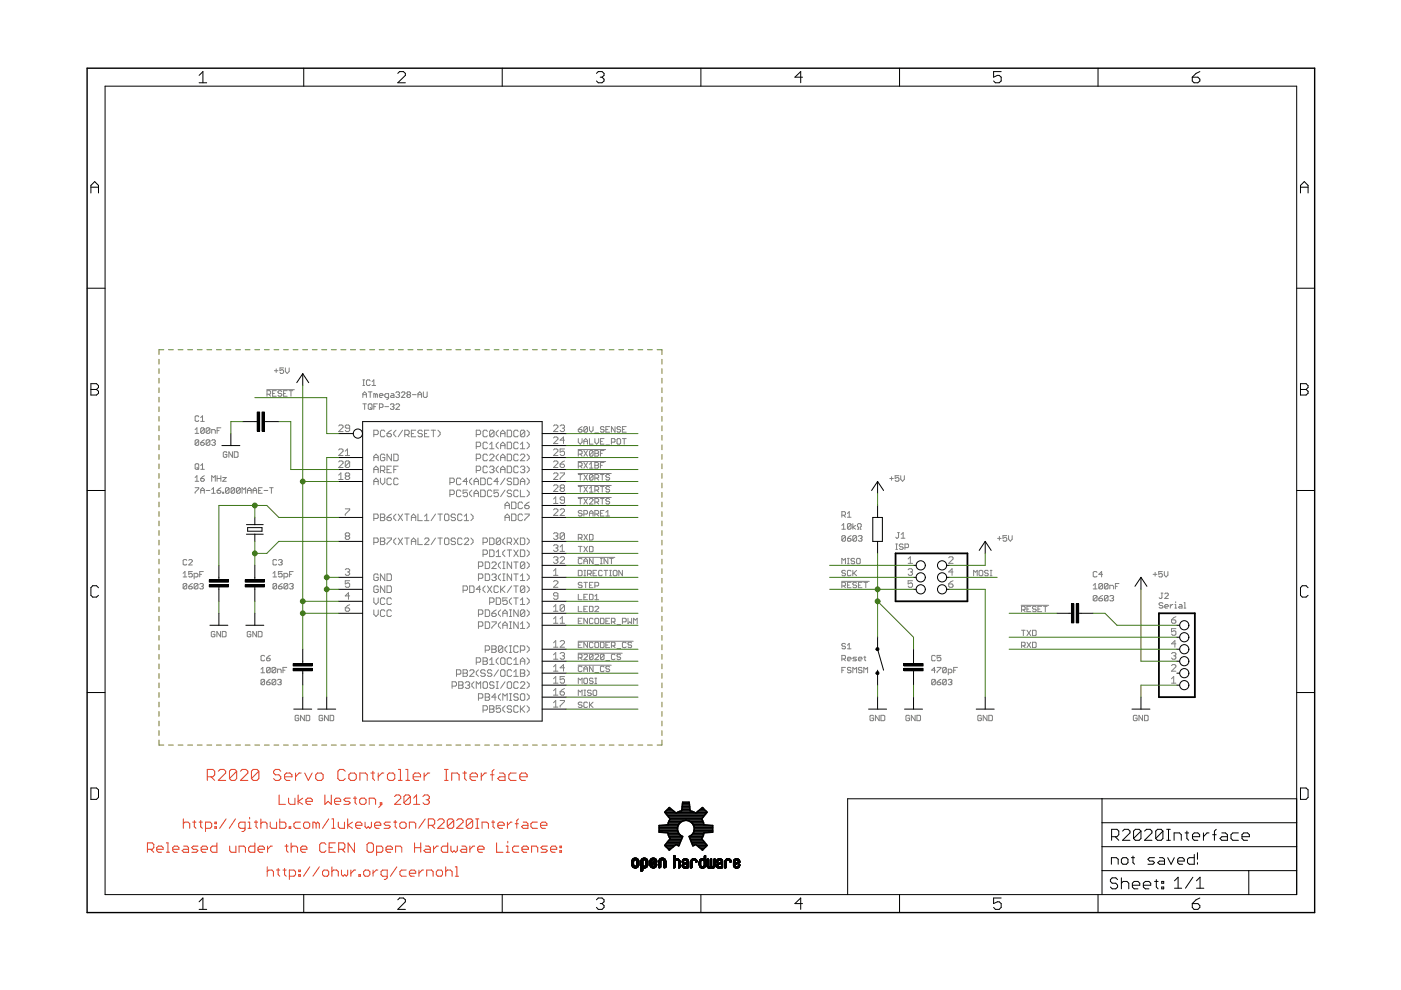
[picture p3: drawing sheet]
<svg xmlns="http://www.w3.org/2000/svg" width="297mm" height="210mm" viewBox="0 0 297 210" stroke-linecap="round" stroke-linejoin="round" font-family="sans-serif">
<g fill="none" stroke="#807b1d" stroke-width=".21">
<path d="M33.7 76.2v1M33.7 78.2v1M34.7 74.2h-1v1M35.7 74.2h1.1M37.8 74.2h1M39.8 74.2h1M41.8 74.2h1.1M43.9 74.2h1M45.9 74.2h1M47.9 74.2h1M50 74.2h1M52 74.2h1"/>
<path d="M54 74.2h1M56.1 74.2h1M58.1 74.2h1M60.1 74.2h1M62.2 74.2h1M64.2 74.2h1M66.2 74.2h1M68.2 74.2h1.1M70.2 74.2h1.1M72.3 74.2h1M74.3 74.2h1.1M76.3 74.2h1.1"/>
<path d="M78.4 74.2h1M80.4 74.2h1.1M82.4 74.2h1.1M84.5 74.2h1M86.5 74.2h1.1M88.5 74.2h1.1M90.6 74.2h1M92.6 74.2h1.1M94.6 74.2h1.1M96.7 74.2h1M98.7 74.2h1M100.7 74.2h1"/>
<path d="M102.8 74.2h1M104.8 74.2h1M106.8 74.2h1M108.8 74.2h1.1M110.9 74.2h1M112.9 74.2h1M114.9 74.2h1.1M117 74.2h1M119 74.2h1M121 74.2h1.1M123.1 74.2h1M125.1 74.2h1"/>
<path d="M127.1 74.2h1.1M129.2 74.2h1M131.2 74.2h1M133.2 74.2h1M135.3 74.2h1M137.3 74.2h1M139.3 74.2h1v1M140.3 76.2v1M140.3 78.2v1M33.7 80.2v1M33.7 82.2v1.1M33.7 84.2v1"/>
<path d="M33.7 86.3v1M33.7 88.3v1M33.7 90.3v1M33.7 92.3v1M33.7 94.3v1.1M33.7 96.4v1M33.7 98.4v1M140.3 80.2v1M140.3 82.2v1.1M140.3 84.2v1M140.3 86.3v1M140.3 88.3v1"/>
<path d="M140.3 90.3v1M140.3 92.3v1M140.3 94.3v1.1M140.3 96.4v1M140.3 98.4v1M33.7 100.4v1M33.7 102.4v1M33.7 104.4v1M33.7 106.5v1M33.7 108.5v1M33.7 110.5v1M33.7 112.5v1"/>
<path d="M33.7 114.5v1.1M33.7 116.6v1M33.7 118.6v1M140.3 100.4v1M140.3 102.4v1M140.3 104.4v1M140.3 106.5v1M140.3 108.5v1M140.3 110.5v1M140.3 112.5v1M140.3 114.5v1.1M140.3 116.6v1"/>
<path d="M140.3 118.6v1M33.7 120.6v1M33.7 122.6v1M33.7 124.6v1M33.7 126.6v1.1M33.7 128.7v1M33.7 130.7v1M33.7 132.7v1M33.7 134.7v1M33.7 136.7v1.1M33.7 138.8v1M140.3 120.6v1"/>
<path d="M140.3 122.6v1M140.3 124.6v1M140.3 126.6v1.1M140.3 128.7v1M140.3 130.7v1M140.3 132.7v1M140.3 134.7v1M140.3 136.7v1.1M140.3 138.8v1M33.7 156.9v1.1h1M33.7 140.8v1M33.7 142.8v1"/>
<path d="M33.7 144.8v1M33.7 146.8v1.1M33.7 148.9v1M33.7 150.9v1M33.7 152.9v1M33.7 154.9v1M35.7 158h1.1M37.8 158h1M39.8 158h1M41.8 158h1.1M43.9 158h1M45.9 158h1"/>
<path d="M47.9 158h1M50 158h1M52 158h1M54 158h1M56.1 158h1M58.1 158h1M60.1 158h1M62.2 158h1M64.2 158h1M66.2 158h1M68.2 158h1.1M70.2 158h1.1"/>
<path d="M72.3 158h1M74.3 158h1.1M76.3 158h1.1M78.4 158h1M80.4 158h1.1M82.4 158h1.1M84.5 158h1M86.5 158h1.1M88.5 158h1.1M90.6 158h1M92.6 158h1.1M94.6 158h1.1"/>
<path d="M96.7 158h1M98.7 158h1M100.7 158h1M102.8 158h1M104.8 158h1M106.8 158h1M108.8 158h1.1M110.9 158h1M112.9 158h1M114.9 158h1.1M117 158h1M119 158h1"/>
<path d="M121 158h1.1M123.1 158h1M125.1 158h1M127.1 158h1.1M129.2 158h1M131.2 158h1M133.2 158h1M135.3 158h1M137.3 158h1M140.3 140.8v1M140.3 142.8v1M140.3 144.8v1"/>
<path d="M140.3 146.8v1.1M140.3 148.9v1M140.3 150.9v1M140.3 152.9v1M140.3 154.9v1M140.3 156.9v1.1h-1"/>
</g>
<g fill="none" stroke="#e53c22" stroke-width=".21">
<path d="M35.3 178.7h.3v2M38.9 173.6v2M38.9 174.6l.3-.3h.7l.3 .3v1M39 179.4h.6l.4 .3v1h-1l-.4-.3 .4-.3h1M40.9 174.3h.6M41.2 174v1.3l.3 .3M42 179.4h-1l-.3 .3 .3 .4h.6l.4 .3-.4 .3h-.9M42.2 174.3h.7M42.6 174v1.3l.3 .3M43.6 175.6h.9l.4-.3v-.7l-.4-.3h-.9v2M44 164.7h1.1l.4-.4v-.8l-.4-.4h-1.1v2.4M44.8 164.7l.7 .8"/>
<path d="M45.6 174.3h.3v.3h-.3zM45.6 175.3h.3v.3h-.3zM46 178.7v2h-1l-.3-.3v-.7l.3-.3h1M46.3 163.5l.4-.4h.8l.3 .4v.4l-1.5 1.6h1.5M47.9 173.6l-1.3 2M48.7 179.4v1l.3 .3h1v-1.3M49.9 173.6l-1.3 2M50.2 163.5l-.4-.4h-.8l-.3 .4v1.6M50.2 163.5v1.6l-.4 .4h-.8l-.3-.4M50.2 163.5l-1.5 1.6M51 163.5l.4-.4h.7l.4 .4v.4l-1.5 1.6h1.5M52 175.6h-1.1l-.3-.3v-.7l.3-.3h1.1v1.7l-.4 .3h-.3"/>
<path d="M52.6 174.3h.3v1.3M52.6 175.6h.7M52.9 173.3v.3M53.9 174.3h.7M54 178.7v2h-.9l-.4-.3v-.7l.4-.3h.9M54.3 174v1.3l.3 .3M54.9 163.5l-.4-.4h-.8l-.4 .4v1.6M54.9 163.5v1.6l-.4 .4h-.8l-.4-.4M54.9 163.5l-1.6 1.6M55.3 174.6l.3-.3h.7l.3 .3v1M55.3 173.6v2M56.7 179.4v1.3"/>
<path d="M57.3 174.3v1l.3 .3h1v-1.3M57.7 179.4h-.3l-.7 .7M59.2 168.6v1.9h1.3M59.3 173.6v2h1l.3-.3v-.7l-.3-.3h-1M59.5 163.5l-.3-.4h-.8l-.4 .4v.4l.4 .4h.8l.3 .4v.4l-.3 .4h-.8l-.4-.4M60.3 164.7h1.6v-.4l-.4-.4h-.8l-.4 .4v.8l.4 .4h.8M60.4 179.4h.7M60.8 179.1v1.3l.3 .3M61.2 169.2v1l.3 .3h1v-1.3M61.3 175.3h.3v.3h-.3zM61.7 179.7l.4-.3h.6l.4 .3v1M61.7 178.7v2"/>
<path d="M62.7 163.9v1.6M63.2 168.6v1.9M63.7 174.3h-1l-.4 .3v.7l.4 .3h1M63.8 163.9h-.4l-.7 .8M64.2 169.2l-1 .7 1 .6M64.6 163.9l.8 1.6 .8-1.6M64.7 174.3h.6l.4 .3v.7l-.4 .3h-.6l-.3-.3v-.7zM64.9 169.9h1.3v-.3l-.3-.4h-.7l-.3 .4v.6l.3 .3h.7M67 174.6l-.3-.3h-.4v1.3M67 174.6v1M67 174.6l.4-.3 .3 .3v1M67.3 163.9h.8l.4 .4v.8l-.4 .4h-.8l-.4-.4v-.8z"/>
<path d="M68.9 168.6v1.9l.7-.6 .6 .6v-1.9M69.1 179.1l-.3-.4h-.7l-.3 .4v1.3l.3 .3h.7l.3-.3M69.7 173.6l-1.3 2M69.8 179.7h.7M70.4 175.6h.6M70.4 173.6h.3v2M70.9 169.9h1.3v-.3l-.3-.4h-.6l-.4 .4v.6l.4 .3h.6M71.1 178.7h-1.3v2h1.3M71.7 174.3v1l.4 .3h.9v-1.3M73.2 163.5l-.4-.4h-.8l-.4 .4v1.6l.4 .4h.8l.4-.4M73.7 173.6v2M74.3 169.2h-1.1l-.3 .4 .3 .3h.7l.4 .3-.4 .3h-1"/>
<path d="M74.3 163.9h.9l.3 .4v.8l-.3 .4h-.9l-.3-.4v-.8zM74.7 174.3l-1 .7 1 .6M74.9 169.2h.7M75.2 178.7v2l-1.4-2v2M75.3 168.9v1.3l.3 .3M75.4 175h1.3v-.4l-.3-.3h-.7l-.3 .3v.7l.3 .3h.7M76.3 169.6l.3-.4h.7l.3 .4v.6l-.3 .3h-.7l-.3-.3zM76.3 165.5v-1.6h1.2l.4 .4v1.2M77.4 174.3v1l.3 .3 .4-.3 .3 .3 .4-.3v-1M77.8 179.1l.4-.4h.6l.4 .4v1.3l-.4 .3h-.6l-.4-.3zM78.3 170.5v-1.3h1l.3 .4v.9M78.6 163.9h.8"/>
<path d="M79 163.5v1.6l.4 .4M79.4 175h1.3v-.4l-.3-.3h-.6l-.4 .3v.7l.4 .3h.6M80.2 163.9v1.6M80.6 170.2h.4v.3h-.4zM81 170.5l-.7 .7M81.4 163.9h-.4l-.8 .8M82.5 163.9h.8l.4 .4v.8l-.4 .4h-.8l-.4-.4v-.8zM82.8 174.3h-1l-.4 .3 .4 .4h.6l.4 .3-.4 .3h-1M83.4 174.3h.7M83.7 168.9l.3-.3h.6l.4 .3v.3l-1.3 1.3h1.3M83.8 174v1.3l.3 .3M84.5 163.1h.4v2.4"/>
<path d="M84.5 165.5h.8M85.1 174.3h.7l.3 .3v.7l-.3 .3h-.7l-.3-.3v-.7zM86 163.1h.5v2.4M86 165.5h.8M86.8 175.6v-1.3h1l.3 .3v1M87 168.9v1.3l-.3 .3h-.7l-.3-.3M87 168.9l-.3-.3h-.7l-.3 .3v1.3M87 168.9l-1.3 1.3M87.6 164.7h1.6v-.4l-.4-.4h-.8l-.4 .4v.8l.4 .4h.8M87.7 170.5h1.3M87.7 169.2l.6-.6v1.9M87.9 179.7h1.3"/>
<path d="M87.9 178.7v2M89.2 178.7v2M89.7 168.9l.3-.3h.7l.3 .3v.3l-.3 .4M89.9 163.9v1.6M90.1 173.6l-1.3 2M90.2 179.4h.7l.3 .3v1h-1l-.3-.3 .3-.3h1M90.3 169.6h.4M90.7 169.6l.3 .3v.3l-.3 .3h-.7l-.3-.3M90.8 175h1l.4-.4v-.6l-.4-.4h-1v2M91.1 163.9h-.4l-.8 .8M91.5 175l.7 .6M91.9 179.4v1.3"/>
<path d="M92.8 174l.3-.4h.7l.4 .4v.3l-1.4 1.3h1.4M92.9 179.4h-.3l-.7 .7M94.2 163.1h.8M94.2 165.5h.8M94.6 163.1v2.4M94.9 178.7v2h-1l-.3-.3v-.7l.3-.3h1M95.6 179.4v1l.3 .3 .4-.3 .3 .3 .4-.3v-1M95.8 165.5v-1.6h1.2l.3 .4v1.2M96.2 174v1.3l-.3 .3h-.7l-.4-.3M96.2 174l-.3-.4h-.7l-.4 .4v1.3M96.2 174l-1.4 1.3M96.8 174l.4-.4h.6l.4 .4v.3l-1.4 1.3h1.4"/>
<path d="M97.9 179.4h.7l.3 .3v1h-1l-.3-.3 .3-.3h1M98.1 163.9h.8M98.5 163.5v1.6l.4 .4M99.6 179.4v1.3M99.7 164.7h1.5v-.4l-.4-.4h-.7l-.4 .4v.8l.4 .4h.7M100.2 174v1.3l-.3 .3h-.7l-.3-.3M100.2 174l-.3-.4h-.7l-.3 .4v1.3M100.2 174l-1.3 1.3M100.6 179.4h-.3l-.7 .7M100.8 175.6h.7M100.8 173.6h.7M101.2 173.6v2"/>
<path d="M102 163.9v1.6M102.2 175.6v-1.3h1l.4 .3v1M103.2 163.9h-.4l-.8 .8M104 164.3h.7M104.2 174.3h.7M104.5 174v1.3l.4 .3M104.7 163.1l-.3 .4v2M105.3 178.7v2h1.3M105.5 175h1.4v-.4l-.3-.3h-.7l-.4 .3v.7l.4 .3h.7M105.9 163.9h.8l.4 .4v1.2h-1.2l-.4-.4 .4-.4h1.2M107.3 179.4h.4v1.3M107.6 174.3v1.3"/>
<path d="M107.7 178.4v.3M108.6 174.3h-.3l-.7 .7M109.2 174.6h.7M109.4 163.9h-1.1l-.4 .4v.8l.4 .4h1.1M109.9 173.6l-.3 .4v1.6M110 179.4h-1l-.3 .3v.7l.3 .3h1M110.2 164.7h1.6v-.4l-.4-.4h-.8l-.4 .4v.8l.4 .4h.8M110.9 174.3h.7l.3 .3v1h-1l-.3-.3 .3-.3h1M113.9 174.3h-1l-.3 .3v.7l.3 .3h1M114.6 175h1.4v-.4l-.4-.3h-.7l-.3 .3v.7l.3 .3h.7M116 179.4h-1l-.3 .3 .3 .4h.7l.3 .3-.3 .3h-1M118.7 179.4h.4v.3h-.4z"/>
<path d="M31.3 180.1h1l.3-.4v-.6l-.3-.4h-1v2M31.9 180.1l.7 .6M33.2 180.1h1.4v-.4l-.3-.3h-.7l-.4 .3v.7l.4 .3h.7M35.3 180.7h.7M36.6 180.1h1.3v-.4l-.3-.3h-.6l-.4 .3v.7l.4 .3h.6M42.6 180.1h1.4v-.4l-.3-.3h-.7l-.4 .3v.7l.4 .3h.7M50.7 180.7v-1.3h1l.3 .3v1M54.7 180.1h1.4v-.4l-.4-.3h-.7l-.3 .3v.7l.3 .3h.7M56.7 184.8l.3-.3h.7l.3 .3v1M56.7 183.8v2M58.6 184.5h.7M59 184.1v1.3l.3 .4"/>
<path d="M60 184.5h.7M60.3 184.1v1.3l.4 .4M61.4 185.8h.9l.4-.4v-.6l-.4-.3h-.9v2M63.3 184.5h.4v.3h-.4zM63.3 185.4h.4v.4h-.4zM63.8 180.1h1.3v-.4l-.3-.3h-.7l-.3 .3v.7l.3 .3h.7M65.7 183.8l-1.3 2M67.7 183.8l-1.4 2M68.7 184.5h.7l.3 .3v.6l-.3 .4h-.7l-.3-.4v-.6zM70.4 184.8l.3-.3h.7l.3 .3v1M70.4 183.8v2M71.8 180.1h1l.3-.4v-.6l-.3-.4h-1v2"/>
<path d="M72.4 184.5v.9l.3 .4 .4-.4 .3 .4 .3-.4v-.9M72.5 180.1l.6 .6M74.4 184.5v1.3M75.4 184.5h-.3l-.7 .6M76.1 185.4h.3v.4h-.3zM77.4 184.5h.7l.3 .3v.6l-.3 .4h-.7l-.3-.4v-.6zM79.1 184.5v1.3M79.9 180.7h1l.3-.3v-.7l-.3-.3h-1v2M80.1 184.5h-.3l-.7 .6M81.8 180.1h1.4v-.4l-.3-.3h-.7l-.4 .3v.7l.4 .3h.7M82.1 185.8h-1l-.3-.4v-.6l.3-.3h1v1.6l-.3 .4h-.3M83.9 180.7v-1.3h1l.3 .3v1"/>
<path d="M84.1 183.8l-1.3 2M86.1 184.5h-1l-.3 .3v.6l.3 .4h1M86.8 185.1h1.3v-.3l-.3-.3h-.7l-.3 .3v.6l.3 .4h.7M88.8 184.5v1.3M89.8 184.5h-.3l-.7 .6M90.5 185.8v-1.3h1l.3 .3v1M92.5 184.8l.3-.3h.7l.3 .3v.6l-.3 .4h-.7l-.3-.4zM94.5 184.8l.3-.3h.7l.4 .3v1M94.5 183.8v2M96.5 185.8h.7M96.5 183.8h.4v2M101.3 180.1h1.3v-.4l-.3-.3h-.7l-.3 .3v.7l.3 .3h.7"/>
<path d="M107.3 180.7h.7M110.7 180.1h1.3v-.4l-.3-.3h-.7l-.3 .3v.7l.3 .3h.7M112.7 180.7v-1.3h1l.3 .3v1M116.7 180.1h1.3v-.4l-.3-.3h-.6l-.4 .3v.7l.4 .3h.6M118.7 180.4h.4v.3h-.4z"/>
</g>
<g fill="none" stroke="#808080" stroke-width=".21">
<path d="M58.2 78.6h.7M58.6 78.2v.8M60.1 78h-.7v.6l.3-.2 .4 .2v.4l-.2 .2h-.4l-.1-.2M60.5 78v.8l.4 .4 .4-.4v-.8M41.4 98.5l.2-.2h.4l.1 .2v.8l-.1 .2h-.4l-.2-.2zM41.4 91.1l.4-.4v1.2M41.4 91.9h.7M41.8 99.1l.3 .4M42.1 93.5v.7l-.1 .2h-.4l-.2-.2M42.1 88.4l-.1-.2h-.4l-.2 .2v.7l.2 .2h.4l.1-.2M42.1 93.5l-.1-.3h-.4l-.2 .3v.7M42.1 93.5l-.7 .7"/>
<path d="M42.6 93.8h.5l.2 .4-.2 .2h-.4zM42.6 99.5h.7M42.6 98.7l.3-.4v1.2M42.6 88.5l.3-.3v1.1M42.6 89.3h.7M43.3 90.9l-.2-.2h-.4l-.1 .2v.8M43.3 90.9v.8l-.2 .2h-.4l-.1-.2M43.3 90.9l-.7 .8M43.3 93.2l-.7 .6M44.5 93.5v.7l-.2 .2h-.4l-.2-.2M44.5 90.9v.8l-.2 .2h-.4l-.2-.2M44.5 90.9l-.2-.2h-.4l-.2 .2v.8"/>
<path d="M44.5 93.5l-.2-.3h-.4l-.2 .3v.7M44.5 90.9l-.8 .8M44.5 93.5l-.8 .7M44.9 91.9v-.8h.6l.1 .2v.6M44.9 93.5l.2-.3h.4l.1 .3-.1 .3M45.3 93.8h.2M45.5 93.8l.1 .2-.1 .4h-.4l-.2-.2M46 91.3h.5M46.8 90.7h-.8v1.2M48.1 96l-.2-.2h-.3l-.3 .2v.8l.3 .2h.3l.2-.6h-.4M49.3 95.8v1.2l-.8-1.2v1.2M49.7 95.8h.6l.2 .2v.8l-.2 .2h-.6z"/>
<path d="M56.6 82.6h5.8M56.6 83.6h.6l.2-.2-.2-.6h-.6v1.2M57 83.6l.4 .4M57.8 83.4h.4M58.6 82.8h-.8v1.2h.8M59.7 83l-.2-.2h-.3l-.3 .4 .3 .2h.3l.2 .4-.2 .2h-.3l-.3-.2M60.1 83.4h.4M60.9 82.8h-.8v1.2h.8M61.3 82.8h.8M61.7 82.8v1.2M71.8 90.3l.2-.2h.5l.2 .2v.3l-.9 .9h.9M71.8 95.4l.2-.2h.5l.2 .2v.3l-.9 .9h.9"/>
<path d="M71.8 97.9l.2-.2h.5l.2 .2v.3l-.9 .9h.9M73.2 96.6h.9M73.2 95.7l.5-.5v1.4M74.1 97.9l-.2-.2h-.5l-.2 .2v1M74.1 97.9l-.9 1M74.1 90.8h-.7l-.2-.2 .2-.5h.5l.2 .2v1l-.2 .2h-.5l-.2-.2M74.1 97.9v1l-.2 .2h-.5l-.2-.2M76.9 85.6h.8M76.9 84.3v-.8l.4-.4 .4 .4v.8M76.9 83.7h.8M76.9 81.7h.4M76.9 80.5h.4"/>
<path d="M77.1 80.5v1.2M77.3 85.6v1.2M78.1 85.8l.2-.2h.4l.2 .2v.8l-.2 .2h-.4l-.2-.2zM78.1 83.1h.8M78.5 86.4l.4 .4M78.5 80.8l-.2-.3h-.4l-.2 .3v.7l.2 .2h.4l.2-.2M78.5 83.1v1.2M78.9 80.9l.4-.4v1.2M78.9 81.7h.7M79.3 92.1h.7l.2-.2v-.4l-.2-.3h-.7v1.4M79.3 97.7v-.9l.4-.5 .5 .5v.9M79.3 86.2h.3"/>
<path d="M79.3 97h.9M79.3 99.6h.9M79.6 83.7l-.3-.2v.8M79.6 83.7v.6M79.6 83.7l.3-.2 .1 .2v.6M80 85.6h-.7v1.2M80.4 86.4h.6l.2-.2v-.4l-.2-.2h-.6v1.2M80.4 83.8h.8l-.2-.3h-.4l-.2 .2 .2 .6h.4M80.7 99.8h.7l.2-.2v-.5l-.2-.3h-.7v1.4M81.1 99.8l.5 .4M81.6 86.2h.8M81.6 96.5l-.2-.2h-.5l-.2 .2v1l.2 .2h.5l.2-.2v-.5h-.5"/>
<path d="M81.6 91.5l-.2-.3h-.5l-.2 .3v.9l.2 .2h.5l.2-.2M82.1 91.9h.7l.2 .5-.2 .2h-.5l-.2-.2zM82.1 99.6h.4M82.4 84.3h-.6l-.2-.2v-.4l.2-.2h.6v.9l-.4 .2M82.8 85.8l.1-.2h.5l.1 .2-.1 .4M82.9 83.5h.5l.1 .2v.6h-.6l-.1-.2 .1-.3h.6M83 96.3v1.4l-.9-1.4v1.4M83 98.8h-.9v1.4h.9M83 91.2l-.9 .7M83.2 86.2h.2M83.4 86.2l.1 .2-.1 .4h-.5l-.1-.2M83.5 96.3h.7l.2 .2v1l-.2 .2h-.7z"/>
<path d="M83.5 99.6h.5M83.9 85.8l.2-.2h.4l.2 .2v.2l-.8 .8h.8M83.9 83.3l.2-.2h.4l.2 .2-.2 .4M84 91.2l-.5 .5v.4l.5 .5M84.3 83.7h.2M84.4 98.8h-.9v1.4M84.5 83.7l.2 .1-.2 .5h-.4l-.2-.2M85.1 83.3l.2-.2h.4l.2 .2-.8 1h.8M85.4 91.2l-1 1.4M85.8 92.1h.7l.3-.2v-.4l-.3-.3h-.7v1.4M86.3 92.1l.5 .5M86.5 83.7h.3"/>
<path d="M86.5 83.7l-.2-.2 .2-.4h.3l.2 .2-.2 .4M86.5 83.7l-.2 .1 .2 .5h.3l.2-.2-.2-.4M87.2 91.9h.5M87.4 83.7h.8M88.1 91.2h-.9v1.4h.9M88.6 83.7h.8M88.6 84.3v-.8l.4-.4 .4 .4v.8M89.5 91.5l-.2-.3h-.4l-.3 .5 .3 .2h.4l.2 .5-.2 .2h-.4l-.3-.2M89.8 83.1v1l.2 .2h.3l.3-.2v-1M90 91.9h.5M90.9 91.2h-.9v1.4h.9M91.4 91.2h.9"/>
<path d="M91.9 91.2v1.4M92.8 91.2l.5 .5v.4l-.5 .5M101 97.2h.7l.2-.2v-.5l-.2-.2h-.7v1.4M101 99.8h.7l.2-.2v-.5l-.2-.3h-.7v1.4M101 92.1h.7l.2-.2v-.4l-.2-.3h-.7v1.4M101 94.7h.7l.2-.2v-.5l-.2-.2h-.7v1.3M103.3 91.5l-.2-.3h-.5l-.2 .3v.9l.2 .2h.5l.2-.2M103.3 94l-.2-.2h-.5l-.2 .2v.9l.2 .2h.5l.2-.2M103.3 96.5l-.2-.2h-.5l-.2 .2v1l.2 .2h.5l.2-.2M103.3 99.1l-.2-.3h-.5l-.2 .3v.9l.2 .2h.5l.2-.2M103.8 96.5l.2-.2h.5l.2 .2v.3l-.9 .9h.9M103.8 99.1l.2-.3h.5l.2 .3-.2 .5"/>
<path d="M103.8 94.2l.5-.4v1.3M103.8 95.1h.9M104.3 99.6h.2M104.5 99.6l.2 .2v.2l-.2 .2h-.5l-.2-.2M104.7 91.5l-.2-.3h-.5l-.2 .3v.9M104.7 91.5v.9l-.2 .2h-.5l-.2-.2M104.7 91.5l-.9 .9M105.7 91.2l-.5 .5v.4l.5 .5M105.7 93.8l-.5 .4v.5l.5 .4M105.7 96.3l-.5 .5v.4l.5 .5M105.7 98.8l-.5 .5v.5l.5 .4M106.1 91.9h1"/>
<path d="M106.1 92.6v-.9l.5-.5 .5 .5v.9M106.1 95.1v-.9l.5-.4 .5 .4v.9M106.1 97.7v-.9l.5-.5 .5 .5v.9M106.1 97h1M106.1 99.6h1M106.1 94.5h1M107.5 91.2h.8l.2 .3v.9l-.2 .2h-.8zM107.5 93.8h.8l.2 .2v.9l-.2 .2h-.8zM107.5 96.3h.8l.2 .2v1l-.2 .2h-.8zM107.5 98.8h.8l.2 .3v.9l-.2 .2h-.8zM109.9 91.5l-.2-.3h-.5l-.3 .3v.9l.3 .2h.5l.2-.2M109.9 94l-.2-.2h-.5l-.3 .2v.9l.3 .2h.5l.2-.2"/>
<path d="M109.9 96.5l-.2-.2h-.5l-.3 .2v1l.3 .2h.5l.2-.2M109.9 99.1l-.2-.3h-.5l-.3 .3v.9l.3 .2h.5l.2-.2M110.3 96.5l.3-.2h.5l.2 .2v.3l-1 .9h1M110.3 99.1l.3-.3h.5l.2 .3-.2 .5M110.3 94.2l.5-.4v1.3M110.3 95.1h1M110.8 99.6h.3M111.1 99.6l.2 .2-.2 .4h-.5l-.3-.2M111.3 91.5l-.2-.3h-.5l-.3 .3v.9M111.3 91.5v.9l-.2 .2h-.5l-.3-.2M111.3 91.5l-1 .9M111.7 91.2l.5 .5v.4l-.5 .5"/>
<path d="M111.7 93.8l.5 .4v.5l-.5 .4M111.7 96.3l.5 .5v.4l-.5 .5M111.7 98.8l.5 .5v.5l-.5 .4M117.4 95.4l.2-.2h.4l.3 .2v.3l-.9 .9h.9M117.4 97.9l.2-.2h.4l.3 .2v.3l-.9 .9h.9M117.4 92.9l.2-.2h.4l.3 .2v.2l-.9 .9h.9M117.4 90.3l.2-.2h.4l.3 .2v.3l-.9 .9h.9M118.8 90.3l.2-.2h.5l.2 .2-.2 .5M118.8 98.4h.7l.2 .5-.2 .2h-.5l-.2-.2zM119.2 90.8h.3M119.5 90.8l.2 .2-.2 .5h-.5l-.2-.2M119.7 95.2h-.9v.7l.7-.2 .2 .2v.4l-.2 .3h-.5l-.2-.3"/>
<path d="M119.7 93.3h-.9l.7-.6v1.3M119.7 97.7l-.9 .7M122.6 95.3h5.8M122.6 97.9h5.8M122.6 91h.6l.2 .4-.2 .2h-.4l-.2-.2zM122.6 96.3h.6l.2-.2v-.4l-.2-.2h-.6v1.2M122.6 98.8h.6l.2-.1v-.4l-.2-.2h-.6v1.2M122.6 93v.8l.4 .4 .4-.4v-.8M123 96.3l.4 .4M123 98.8l.4 .5M123.4 90.4l-.8 .6M123.8 94.2v-.8l.4-.4 .4 .4v.8"/>
<path d="M123.8 95.5l.8 1.2M123.8 98.1l.8 1.2M123.8 93.6h.8M124.6 90.7l-.2-.3h-.4l-.2 .3v.7M124.6 90.7v.7l-.2 .2h-.4l-.2-.2M124.6 90.7l-.8 .7M124.6 95.5l-.8 1.2M124.6 98.1l-.8 1.2M125 90.4v.8l.4 .4 .3-.4v-.8M125 93v1.2h.7M125 98.4l.4-.3v1.2M125 99.3h.7"/>
<path d="M125.7 95.7v.8l-.2 .2h-.4l-.1-.2M125.7 95.7l-.2-.2h-.4l-.1 .2v.8M125.7 95.7l-.7 .8M126.1 95.5h.6l.2 .2-.2 .4 .2 .4-.2 .2h-.6zM126.1 93v.8l.4 .4 .4-.4v-.8M126.1 98.1h.6l.2 .2-.2 .4 .2 .3-.2 .3h-.6zM126.1 91.8h.8M126.1 96.1h.6M126.1 98.7h.6M127.3 96.1h.4M127.3 98.7h.4M127.3 93.6h.4"/>
<path d="M128.1 90.7l-.2-.3h-.4l-.2 .4 .2 .2h.4l.2 .4-.2 .2h-.4l-.2-.2M128.1 93h-.8v1.2h.8M128.1 95.5h-.8v1.2M128.1 98.1h-.8v1.2M128.4 91h.5M128.4 94.3h.9M129.3 90.4h-.9v1.2h.9M129.6 93.8h.6l.2-.2-.2-.6h-.6v1.2M130.4 90.4v1.2l-.8-1.2v1.2M131 93h.4l.2 .2v.8l-.2 .2h-.4l-.2-.2v-.8zM131.6 90.7l-.2-.3h-.4l-.2 .4 .2 .2h.4l.2 .4-.2 .2h-.4l-.2-.2M132 91h.3"/>
<path d="M132 93h.8M132.3 93v1.2M132.8 90.4h-.8v1.2h.8M39.6 118.8l-.2-.2-.6 .2v.8l.2 .2h.4l.2-.2M40 118.8l.2-.2 .6 .2v.2l-.8 .8h.8M41.4 103.4h.7v.2l-.7 .8v.2M41.4 101.2l.4-.3v1.1M41.4 102h.7M42.6 101.5h.5l.2 .3-.2 .2h-.4zM42.6 104.6v-.8l.3-.4 .4 .4v.8M42.6 104h.7M43.3 100.9l-.7 .6"/>
<path d="M43.7 104h.8M44.9 103.8l.4-.4v1.2M44.9 104.6h.7M44.9 102v-1.1l.4 .3 .3-.3v1.1M46 100.9v1.1M46 104h.6l.2 .4-.2 .2h-.4l-.2-.2zM46 101.5h.8M46.8 103.4l-.8 .6M46.8 100.9v1.1M47.2 104.4h.2v.2h-.2zM47.2 101.2h.8l-.8 .8h.8M48.6 103.6l-.2-.2h-.4l-.2 .2v.8"/>
<path d="M48.6 103.6v.8l-.2 .2h-.4l-.2-.2M48.6 103.6l-.8 .8M49.8 103.6l-.3-.2h-.3l-.2 .2v.8M49.8 103.6v.8l-.3 .2h-.3l-.2-.2M49.8 103.6l-.8 .8M50.9 103.6l-.2-.2h-.4l-.2 .2v.8M50.9 103.6v.8l-.2 .2h-.4l-.2-.2M50.9 103.6l-.8 .8M51.3 104.6v-1.2l.4 .4 .4-.4v1.2M52.5 104h.8M52.5 104.6v-.8l.4-.4 .4 .4v.8M53.6 104.6v-.8l.4-.4 .4 .4v.8"/>
<path d="M53.6 104h.8M54.8 104h.4M55.6 103.4h-.8v1.2h.8M56 104h.8M57.2 103.4h.7M57.5 103.4v1.2M58.6 118.8l-.1-.2h-.5l-.1 .2v.8l.1 .2h.5l.1-.2M59 118.8l.6-.2 .2 .2-.2 .4M59.4 119.2h.2M59.6 119.2l.2 .2-.2 .4-.6-.2M71.8 100.7l.5-.4v1.4M71.8 101.7h.9"/>
<path d="M73.2 107.9h.9v.2l-.9 .9v.3M73.4 113.6l-.2-.2 .2-.4h.5l.2 .2v.2l-.2 .2M73.4 100.9l-.2-.2 .2-.4h.5l.2 .2v.2l-.2 .2M73.4 100.9l-.2 .3 .2 .5h.5l.2-.3-.2-.5M73.4 113.6l-.2 .3 .2 .5h.5l.2-.3-.2-.5M73.4 113.6h.5M73.4 100.9h.5M79.3 100.2v-.9l.4-.5 .5 .5v.9M79.3 102.8v-1l.4-.4 .5 .4v1M79.3 109.9h.7l.2-.2v-.5l-.2-.2h-.7v1.4M79.3 115h.7l.2-.2v-.5l-.2-.2h-.7v1.4M79.3 102.1h.9"/>
<path d="M80.7 101.4v.9l.4 .5 .5-.5v-.9M80.7 109h.7l.2 .2-.2 .5 .2 .5-.2 .2h-.7zM80.7 114.1h.7l.2 .2-.2 .5 .2 .5-.2 .2h-.7zM80.7 114.8h.7M80.7 109.7h.7M82.1 114.1h.9v.2l-.9 1v.2M82.1 109.7h.7l.2 .5-.2 .2h-.5l-.2-.2zM83 101.6l-.2-.2h-.5l-.2 .2v1l.2 .2h.5l.2-.2M83 109l-.9 .7M84 114.1l-.5 .4v.5l.5 .5M84 109l-.5 .5v.4l.5 .5M84.4 101.6l-.2-.2h-.5l-.2 .2v1l.2 .2h.5l.2-.2"/>
<path d="M84.4 114.1l1 1.4M84.4 109l1 1.4M85.4 114.1l-1 1.4M85.4 109l-1 1.4M85.8 114.1h1M85.8 109h1M86.3 109v1.4M86.3 114.1v1.4M87.2 114.8h.9M87.2 110.4v-.9l.5-.5 .4 .5v.9M87.2 115.5v-1l.5-.4 .4 .4v1M87.2 109.7h.9"/>
<path d="M88.6 109v1.4h.9M88.6 114.1v1.4h.9M90 114.3l.3-.2h.4l.2 .2v.2l-.9 1h.9M90 110.4h.9M90 109.5l.5-.5v1.4M92.3 114.1l-.9 1.4M92.3 109l-.9 1.4M92.8 114.1h1M92.8 109h1M93.3 109v1.4M93.3 114.1v1.4M94.5 114.1h.4l.3 .2v1l-.3 .2h-.4l-.3-.2v-1z"/>
<path d="M94.5 109h.4l.3 .2v1l-.3 .2h-.4l-.3-.2v-1zM95.4 102.3h.7l.2-.2v-.5l-.2-.2h-.7v1.4M95.4 104.8h.7l.2-.2v-.4l-.2-.3h-.7v1.4M96.6 114.3l-.3-.2h-.4l-.3 .4 .3 .3h.4l.3 .2v.3l-.3 .2h-.4l-.3-.2M96.6 109.2l-.3-.2h-.4l-.3 .5 .3 .2h.4l.3 .2v.3l-.3 .2h-.4l-.3-.2M97.7 101.6l-.2-.2h-.5l-.2 .2v1l.2 .2h.5l.2-.2M97.7 104.2l-.2-.3h-.5l-.2 .3v.9l.2 .2h.5l.2-.2M98 114.3l-.3-.2h-.4l-.3 .2v1l.3 .2h.4l.3-.2M98 109.2l-.3-.2h-.4l-.3 .2v1l.3 .2h.4l.3-.2M98.4 114.3l.3-.2h.5l.2 .2v.2l-1 1h1M98.4 110.4h1M98.4 109.5l.5-.5v1.4"/>
<path d="M99.1 103.9h-.9v.7l.4-.2h.3l.2 .2v.5l-.2 .2h-.5l-.2-.2M99.1 102.1h-.9l.7-.7v1.4M99.8 114.1l.5 .4v.5l-.5 .5M99.8 109l.5 .5v.4l-.5 .5M100 101.4l-.4 .4v.5l.4 .5M100 103.9l-.4 .5v.4l.4 .5M100.5 102.1h.9M100.5 102.8v-1l.5-.4 .4 .4v1M100.5 105.3v-.9l.5-.5 .4 .5v.9M100.5 104.6h.9M101.9 101.4h.7l.3 .2v1l-.3 .2h-.7zM101.9 103.9h.7l.3 .3v.9l-.3 .2h-.7z"/>
<path d="M102.4 115h.7l.2-.2v-.5l-.2-.2h-.7v1.4M102.4 117.5h.7l.2-.2v-.4l-.2-.3h-.7v1.4M102.9 119.2h.7l.2 .2v.9l-.2 .2h-.7zM103.8 114.1h.7l.2 .2v1l-.2 .2h-.7zM103.8 116.6h.7l.2 .3v.9l-.2 .2h-.7zM104.3 101.6l-.3-.2h-.4l-.3 .2v1l.3 .2h.4l.3-.2M104.3 104.2l-.3-.3h-.4l-.3 .3v.9l.3 .2h.4l.3-.2M104.3 119.4l.2-.2h.5l.2 .2v.2l-.9 .9h.9M105.2 117.1l.5-.5v1.4M105.2 118h.9M105.7 103.9h-1v.7l.5-.2 .5 .2v.5l-.3 .2h-.4l-.3-.2M105.7 102.1h-1l.7-.7v1.4"/>
<path d="M106.1 114.3l-.2-.2h-.5l-.2 .2v1M106.1 100.2v-.9l.5-.5 .5 .5v.9M106.1 114.3v1l-.2 .2h-.5l-.2-.2M106.1 119.2l-.4 .4v.5l.4 .4M106.1 114.3l-.9 1M106.6 119.2h.5M106.8 119.2v1.3M107.1 114.1l-.5 .4v.5l.5 .5M107.1 116.6l-.5 .5v.4l.5 .5M107.1 109.7h.9M107.1 107.8v-.9l.4-.4 .5 .4v.9M107.1 110.4v-.9l.4-.5 .5 .5v.9"/>
<path d="M107.1 107.2h.9M107.1 103.9l-1 1.4M107.1 101.4l-1 1.4M107.5 115h.8l.2-.2v-.5l-.2-.2h-.8v1.4M107.5 116.6h1M108 116.6v1.4M108 115l.5 .5M108.5 101.6l-.2-.2h-.5l-.3 .2 .3 .5h.5l.2 .2-.2 .5h-.5l-.3-.2M108.5 104.2l-.2-.3h-.5l-.3 .3 .3 .4h.5l.2 .2-.2 .5h-.5l-.3-.2M108.5 119.2v1.3l-1-1.3v1.3M108.5 106.5h.7l.2 .2v.9l-.2 .2h-.7zM108.5 109h.7l.2 .2v1l-.2 .2h-.7z"/>
<path d="M108.9 101.4h.8l.2 .2v1l-.2 .2h-.8zM108.9 119.2h1M108.9 116.6l1 1.4M108.9 114.1l1 1.4M109.4 119.2v1.3M109.9 104.2l-.2-.3h-.5l-.3 .3v.9l.3 .2h.5l.2-.2M109.9 116.6l-1 1.4M109.9 114.1l-1 1.4M110.3 102.8v-1l.5-.4 .5 .4v1M110.3 103.9v1.4h1M110.3 114.1h.8l.2 .2v1l-.2 .2h-.8zM110.3 116.6h.8l.2 .3v.9l-.2 .2h-.8z"/>
<path d="M110.3 102.1h1M110.8 109.2l-.2-.2h-.5l-.2 .2v1l.2 .2h.5l.2-.2M110.8 106.7l-.2-.2h-.5l-.2 .2v.9l.2 .2h.5l.2-.2M111.3 119.4l-.2-.2h-.5l-.3 .2v.9M111.3 107.2h.7l.2 .4-.2 .2h-.5l-.2-.2zM111.3 109h.9v.2l-.9 1v.2M111.3 119.4v.9l-.2 .2h-.5l-.3-.2M111.3 119.4l-1 .9M111.7 101.4l.5 .4v.5l-.5 .5M111.7 103.9l.5 .5v.4l-.5 .5M111.7 114.1l.5 .4v.5l-.5 .5M111.7 116.6l.5 .5v.4l-.5 .5"/>
<path d="M111.7 119.2l.5 .4v.5l-.5 .4M112.2 106.5l-.9 .7M117.4 105.8l.4-.4v1.3M117.4 113.2l.2-.2h.4l.3 .2v.2l-.3 .2M117.4 108.1l.2-.2h.4l.3 .2v.3l-.9 .9h.9M117.4 100.5l.2-.2h.4l.3 .2v.2l-.9 1h.9M117.4 103l.2-.2h.4l.3 .2v.3l-.9 .9h.9M117.4 115.7l.2-.2h.4l.3 .2v.3l-.3 .2M117.4 118.3l.2-.2h.4l.3 .2v.2l-.3 .2M117.4 106.7h.9M117.8 113.6h.2M117.8 118.7h.2"/>
<path d="M117.8 116.2h.2M118 113.6l.3 .3-.3 .5h-.4l-.2-.3M118 116.2l.3 .2-.3 .5h-.4l-.2-.2M118 118.7l.3 .3-.3 .4h-.4l-.2-.2M118.8 100.3h.9v.2l-.9 .9v.3M118.8 108.1l.2-.2h.5l.2 .2v.3l-.9 .9h.9M118.8 118.3l.2-.2h.5l.2 .2v.2l-.9 .9h.9M118.8 116l.4-.5v1.4M118.8 116.9h.9M119 103.5l-.2-.2v-.3l.2-.2h.5l.2 .2-.2 .5M119 103.5l-.2 .2 .2 .5h.5l.2-.2-.2-.5M119 103.5h.5"/>
<path d="M119.7 106h-.7l-.2-.2v-.2l.2-.2h.5l.2 .2v.9l-.2 .2h-.5l-.2-.2M119.7 113.2v.9l-.2 .3h-.5l-.2-.3M119.7 113.2l-.2-.2h-.5l-.2 .2v.9M119.7 113.2l-.9 .9M122.6 118.2h7.8M122.6 100.4h7M122.6 105.5h7M122.6 102.9h7M122.6 114.1h.6l.2-.2v-.4l-.2-.2h-.6v1.2M122.6 115.8h.8M122.6 100.6h.8M122.6 105.7h.8"/>
<path d="M122.6 103.1h.8M123 100.6v1.2M123 103.1v1.2M123 105.7v1.2M123 115.8v1.2M123 114.1l.4 .4M123.4 108.4l-.2-.2h-.4l-.2 .4 .2 .2h.4l.2 .4-.2 .2h-.4l-.2-.2M123.4 118.6l-.2-.2-.6 .2v.8l.2 .1 .6-.1M123.8 119.5v-.7l.4-.4 .4 .4v.7M123.8 109h.6l.2-.2-.2-.6h-.6v1.2M123.8 115.8l.8 1.2M123.8 113.3l.8 1.2"/>
<path d="M123.8 119h.8M123.8 100.6l.8 1.2M123.8 105.7l.8 1.2M123.8 103.1l.8 1.2M124.6 115.8l-.8 1.2M124.6 113.3l-.8 1.2M124.6 100.6l-.8 1.2M124.6 105.7l-.8 1.2M124.6 103.1l-.8 1.2M125 109.4v-.8l.4-.4 .3 .4v.8M125 113.3h.5l.2 .2v.8l-.2 .2h-.5zM125 115.8h.5l.2 .2v.8l-.2 .2h-.5z"/>
<path d="M125 105.9l.1-.2h.4l.2 .2-.7 1h.7M125 103.5l.4-.4v1.2M125 104.3h.7M125 108.8h.7M125.7 100.8v.8l-.2 .2h-.4l-.1-.2M125.7 100.8l-.7 .8M125.7 100.8l-.2-.2h-.4l-.1 .2v.8M125.7 118.4v1.1l-.7-1.1v1.1M126.1 109h.6l.2-.2v-.4l-.2-.2h-.6v1.2M126.1 101.4h.6l.2-.2v-.4l-.2-.2h-.6v1.2M126.1 106.5h.6l.2-.2v-.4l-.2-.2h-.6v1.2M126.1 103.9h.6l.2-.2v-.3l-.2-.3h-.6v1.2"/>
<path d="M126.1 119.7h.8M126.5 101.4l.4 .4M126.5 106.5l.4 .4M126.5 103.9l.4 .4M126.5 109l.4 .4M127.3 119.5h.4M127.3 118.4h.4M127.3 100.6h.8M127.3 105.7h.8M127.3 103.1h.8M127.3 108.8h.4M127.5 118.4v1.1"/>
<path d="M127.7 100.6v1.2M127.7 103.1v1.2M127.7 105.7v1.2M128.1 108.2h-.8v1.2h.8M128.4 108.6l.5-.4v1.2M128.4 109.4h.9M128.9 118.4v1.1l-.8-1.1v1.1M129.3 105.9l-.3-.2h-.3l-.3 .4 .3 .2h.3l.3 .4-.3 .2h-.3l-.3-.2M129.3 118.4h.7M129.3 100.8l-.3-.2h-.3l-.3 .4 .3 .2h.3l.3 .4-.3 .2h-.3l-.3-.2M129.3 103.4l-.3-.3h-.3l-.3 .4 .3 .2h.3l.3 .4-.3 .2h-.3l-.3-.2M129.6 118.4v1.1"/>
<path d="M178.5 109.2h.6l.1-.1-.1-.6h-.6v1.2M178.5 119.5v-1.1l.4 .4 .3-.4v1.1M178.5 111.4l.4-.4v1.2M178.5 112.2h.7M178.9 109.2l.3 .5M179.2 113.7l-.1-.1-.6 .1v.8M179.2 113.7v.8l-.1 .2h-.4l-.2-.2M179.2 113.7l-.7 .8M179.7 114.2h.5l.2 .3-.2 .2h-.4zM179.7 108.9l.4-.4v1.2M179.7 109.7h.7M179.7 119.5h.4"/>
<path d="M179.7 118.4h.4M179.8 118.4v1.1M180.4 113.6l-.7 .6M180.4 111.2l-.2-.2h-.4l-.1 .2v.8M180.4 111.2v.8l-.2 .2h-.4l-.1-.2M180.4 111.2l-.7 .8M180.8 111v1.2M181.2 118.6l-.2-.2-.6 .2 .2 .4h.4l.2 .2-.2 .3-.6-.1M181.4 111.4l-.6 .4 .6 .4M181.6 113.7l-.2-.1-.6 .1v.8M181.6 113.7v.8l-.2 .2h-.4l-.2-.2M181.6 113.7l-.8 .8"/>
<path d="M181.8 118.4l.6 .2v.8l-.2 .1h-.4l-.2-.1v-.8zM181.8 112.2h.2v-.4l-.2-.2v-.4l.2-.2 .6 .2v.4l-.2 .2v.4h.2M182 113.7l.2-.1h.4l.2 .1-.2 .5M182.4 114.2h.2M182.6 114.2l.2 .1-.2 .4h-.4l-.2-.2M188.6 101.5h.8M189 101.1v.7M189.9 116.5h.4M189.9 115.3h.4M190.1 115.3v1.2M190.3 112.9h.4M190.5 112.9v1l-.2 .2-.4-.2"/>
<path d="M190.6 100.9h-.8v.6l.4-.3 .4 .3v.3l-.2 .2h-.4l-.2-.2M191 100.9v.7l.4 .4 .3-.4v-.7M191.1 113.3l.4-.4v1.2M191.1 114.1h.8M191.5 115.5l-.2-.2-.6 .2 .2 .4 .6 .2-.2 .4-.6-.2M191.9 116.1h.6l.1-.2v-.4l-.1-.2h-.6v1.2M192.5 119.4h1M192.5 118.5l.5-.4v1.3M201.1 118.3l.3-.2h.5l.2 .2v.2l-1 .9h1M211.5 114.2h.8M211.9 113.7v.8M213.5 113.6h-.8v.6l.3-.3 .5 .3v.3l-.3 .2h-.3l-.2-.2"/>
<path d="M213.8 113.6v.7l.4 .4 .4-.4v-.7M38.8 121.6l.4-.4v1.1M38.8 122.3h.8M39.6 123.9l-.2-.2-.6 .2v.8M39.6 123.9v.8l-.2 .2-.6-.2M39.6 123.9l-.8 .8M40 124.3h.6l.2 .4-.6 .2-.2-.2zM40.8 121.2h-.8v.6l.4-.2 .4 .2v.4l-.2 .1h-.4l-.2-.1M40.8 123.7l-.8 .6M41.2 122.3h.6l.2-.1v-.4l-.2-.2h-.6v1.1M42 123.9l-.2-.2-.6 .2v.8M42 123.9v.8l-.2 .2-.6-.2"/>
<path d="M42 123.9l-.8 .8M42.3 121.8h.4M42.3 123.9l.2-.2h.4l.2 .2-.2 .4M42.7 124.3h.2M42.9 124.3l.2 .2-.2 .4h-.4l-.2-.2M43.1 121.2h-.8v1.1M45.6 134.1l-.2-.2-.6 .2v.8l.6 .1 .2-.1v-.4h-.4M46.7 133.9v1.1l-.7-1.1v1.1M47.1 133.9h.6l.2 .2v.8l-.2 .1h-.6zM53.2 134.1l-.2-.2-.6 .2v.8l.6 .1 .2-.1v-.4h-.4M54.4 133.9v1.1l-.8-1.1v1.1M54.7 133.9h.6l.3 .2v.8l-.3 .1h-.6z"/>
<path d="M56.1 139.1l-.2-.1-.6 .1v.8l.3 .2h.3l.2-.2M56.5 139.6h.6l.2 .3-.6 .2-.2-.2zM57.3 139l-.8 .6M57.9 121.6l.4-.4v1.1M57.9 122.3h.7M58.6 123.9l-.1-.2h-.5l-.1 .2v.8M58.6 123.9v.8l-.1 .2h-.5l-.1-.2M58.6 123.9l-.7 .8M59 124.3h.6l.2 .4-.6 .2-.2-.2zM59.8 121.2h-.8v.6l.4-.2 .4 .2v.4l-.2 .1-.6-.1M59.8 123.7l-.8 .6M60.2 122.3h.6l.2-.1v-.4l-.2-.2h-.6v1.1"/>
<path d="M61 123.9l-.2-.2-.6 .2v.8M61 123.9v.8l-.2 .2-.6-.2M61 123.9l-.8 .8M61.4 121.8h.4M61.4 123.9l.2-.2h.4l.2 .2-.2 .4M61.8 124.3h.2M62 124.3l.2 .2-.2 .4h-.4l-.2-.2M62.2 121.2h-.8v1.1M73.2 128.9h.7l.2 .5-.2 .2h-.5l-.2-.2zM73.2 120.8l.2-.2h.5l.2 .2v.3l-.2 .2M73.7 121.3h.2M73.9 121.3l.2 .2-.2 .5h-.5l-.2-.3"/>
<path d="M74.1 123.1h-.9v.7l.7-.2 .2 .2v.5l-.2 .2h-.5l-.2-.2M74.1 126.3h-.9l.7-.6v1.4M74.1 128.2l-.9 .7M79.3 126.8v.9l.4 .5 .5-.5v-.9M79.3 129.3v.9l.4 .5 .5-.5v-.9M80.2 121.9l-.2-.2h-.5l-.2 .2v1l.2 .2h.5l.2-.2v-.5h-.5M80.2 124.5l-.2-.3h-.5l-.2 .3v.9l.2 .2h.5l.2-.2v-.4h-.5M81.6 121.7v1.4l-.9-1.4v1.4M81.6 124.2v1.4l-.9-1.4v1.4M81.6 127l-.2-.2h-.5l-.2 .2v1l.2 .2h.5l.2-.2M81.6 129.6l-.2-.3h-.5l-.2 .3v.9l.2 .2h.5l.2-.2M82.1 121.7h.7l.2 .2v1l-.2 .2h-.7z"/>
<path d="M82.1 124.2h.7l.2 .3v.9l-.2 .2h-.7zM83 127l-.2-.2h-.5l-.2 .2v1l.2 .2h.5l.2-.2M83 129.6l-.2-.3h-.5l-.2 .3v.9l.2 .2h.5l.2-.2M98.2 125.2h.7l.2-.2v-.5l-.2-.3h-.7v1.4M99.6 124.2h.7l.2 .3v.9l-.2 .2h-.7zM101.4 122.6h.8l.2-.2v-.5l-.2-.2h-.8v1.4M101.4 130.2h.8l.2-.2v-.4l-.2-.3h-.8v1.4M101.4 120.1h.8l.2-.2v-.5l-.2-.2h-.8v1.3M101.4 132.8h.8l.2-.2v-.5l-.2-.2h-.8v1.3M101.9 125h-.9l.7-.8v1.4M102.4 139.5h.7l.2 .2-.2 .5 .2 .2v.3l-.2 .2h-.7zM102.9 124.2l-.5 .5v.5l.5 .4"/>
<path d="M102.9 121.7h.7l.2 .2v1l-.2 .2h-.7zM102.9 129.3h.7l.2 .3v.9l-.2 .2h-.7zM102.9 131.9h.7l.2 .2v.9l-.2 .2h-.7zM102.9 137.9h.7l.2-.2v-.5l-.2-.3h-.7v1.4M103.3 124.2l1 1.4M103.8 127.7h.7l.2-.2v-.5l-.2-.2h-.7v1.4M103.8 139.9l.5-.4v1.4M104.3 121.9l.2-.2h.5l.2 .2-.2 .5M104.3 130h.7l.2 .2v.3l-.2 .2h-.5l-.2-.2zM104.3 131.9h.9v.2l-.9 .9v.2M104.3 136.9h.7l.2 .3-.2 .5 .2 .2v.2l-.2 .2h-.7zM104.3 137.7h.7"/>
<path d="M104.3 124.2l-1 1.4M104.7 122.4h.3M105 122.4l.2 .2v.3l-.2 .2h-.5l-.2-.2M105.2 126.8h.7l.2 .2v1l-.2 .2h-.7zM105.2 129.3l-.9 .7M105.7 124.5l-.3-.3h-.4l-.3 .3v.9l.3 .2h.4l.3-.2M105.7 139.5l-.5 .4v.5l.5 .5M106.1 124.2v1.4M106.1 121.7l-.4 .5v.4l.4 .5M106.1 129.3l-.4 .5v.4l.4 .5M106.1 131.9l-.4 .4v.5l.4 .4M106.4 139.5h.4l.3 .2v1l-.3 .2h-.4l-.3-.2v-1z"/>
<path d="M106.4 125l.7 .6M106.6 130.7v-.9l.5-.5 .4 .5v.9M106.6 133.2v-.9l.5-.4 .4 .4v.9M106.6 137.2v.9l-.2 .2h-.5l-.2-.2M106.6 121.7h.5M106.6 123.1h.5M106.6 137.2l-.2-.3h-.5l-.2 .3v.9M106.6 137.2l-.9 .9M106.6 132.6h.9M106.6 130h.9M106.6 120.5h.5M106.8 121.7v1.4"/>
<path d="M107.1 124.2l-1 1M107.5 126.8h-.9v.7l.5-.3 .4 .3v.5l-.2 .2h-.5l-.2-.2M107.5 136.9l-.4 .5v.5l.4 .4M108 129.3h.5M108 130.7h.5M108 136.9h.5M108 138.3h.5M108 131.9h.5M108 133.2h.5M108.3 129.3v1.4M108.3 131.9v1.3M108.3 136.9v1.4"/>
<path d="M108.5 121.7v1.4l-1-1.4v1.4M108.5 139.7l-.2-.2h-.5l-.3 .2v1l.3 .2h.5l.2-.2M108.5 126.8l-.5 .4v.5l.5 .5M108.5 124.2l-1 1.4M108.9 121.7h1M108.9 124.2h1M108.9 126.8h1M108.9 139.9l.5-.4v1.4M109.4 121.7v1.4M109.4 124.2v1.4M109.4 126.8v1.4M109.9 129.3v1.4l-1-1.4v1.4"/>
<path d="M109.9 131.9v1.3l-1-1.3v1.3M109.9 137.2l-.2-.3h-.5l-.3 .3v.9l.3 .2h.5l.2-.2M110.3 128.2h1M110.3 137.9h.8l.2-.2v-.5l-.2-.3h-.8v1.4M110.3 123.1h1M110.3 133.2h1M110.3 132.3l.5-.4v1.3M110.3 122.2l.5-.5v1.4M110.3 127.2l.5-.4v1.4M111.3 124.5l-.2-.3h-.5l-.3 .3v.9M111.3 129.6l-.2-.3h-.5l-.3 .3v.9M111.3 124.5v.9l-.2 .2h-.5l-.3-.2"/>
<path d="M111.3 129.6v.9l-.2 .2h-.5l-.3-.2M111.3 129.6l-1 .9M111.3 124.5l-1 .9M111.7 121.7l.5 .5v.4l-.5 .5M111.7 124.2l.5 .5v.5l-.5 .4M111.7 126.8l.5 .4v.5l-.5 .5M111.7 129.3l.5 .5v.4l-.5 .5M111.7 131.9l.5 .4v.5l-.5 .4M111.7 136.9l.5 .5v.5l-.5 .4M111.7 139.5l.5 .4v.5l-.5 .5M117.4 121.1l.4-.5v1.4M117.4 128.7l.4-.5v1.4"/>
<path d="M117.4 131.2l.4-.4v1.3M117.4 136.3l.4-.5v1.4M117.4 138.8l.4-.4v1.4M117.4 122h.9M117.4 123.3l.2-.2h.4l.3 .2v.3l-.9 .9h.9M117.4 129.6h.9M117.4 139.8h.9M117.4 137.2h.9M117.4 132.1h.9M118.3 126.3h-.7l-.2-.2 .2-.4h.4l.3 .2v.9l-.3 .3h-.4l-.2-.3M118.8 136l.2-.2h.5l.2 .2v.3l-.9 .9h.9M118.8 138.6l.2-.2h.5l.2 .2-.2 .4"/>
<path d="M118.8 132.1h.9M118.8 131.2l.4-.4v1.3M119.2 139h.3M119.5 139l.2 .3-.2 .5h-.5l-.2-.3M119.7 128.4v1l-.2 .2h-.5l-.2-.2M119.7 128.4l-.2-.2h-.5l-.2 .2v1M119.7 128.4l-.9 1M122.6 138.5h9.3M122.6 136h11.6M122.6 139.5h.6l.2-.2v-.4l-.2-.2h-.6v1.2M122.6 120.9h.6l.2 .2v.8l-.2 .2h-.6zM122.6 126v1.2h.8"/>
<path d="M122.6 128.5v1.2h.8M122.6 136.8h.4M122.6 131.7h.4M123 139.5l.4 .4M123.4 123.6l-.2-.1-.6 .1 .2 .5 .6 .1-.2 .4-.6-.2M123.4 131.1h-.8v1.1h.8M123.4 136.2h-.8v1.1h.8M123.8 138.9l.2-.2h.4l.2 .2v.2l-.8 .8h.8M123.8 123.5h.8M123.8 120.9h.4M123.8 122.1h.4M123.8 129.1h.4"/>
<path d="M123.8 126.6h.4M124 120.9v1.2M124.2 123.5v1.1M124.6 128.5h-.8v1.2h.8M124.6 121.7h.5l.3-.2v-.4l-.3-.2h-.5v1.2M124.6 126h-.8v1.2h.8M124.6 131.1v1.1l-.8-1.1v1.1M124.6 136.2v1.1l-.8-1.1v1.1M125 128.5h.5l.2 .2v.8l-.2 .2h-.5zM125 124.1h.4M125 126h.5l.2 .2v.8l-.2 .2h-.5zM125 121.7l.4 .4"/>
<path d="M125.7 121.5h.4M125.7 131.3l-.2-.2h-.4l-.1 .2v.8l.1 .1 .6-.1M125.7 123.5h-.7v1.1h.7M125.7 136.3l-.2-.1h-.4l-.1 .1v.8l.1 .2 .6-.2M125.7 138.9l-.2-.2h-.4l-.1 .2v.8M125.7 138.9v.8l-.2 .2h-.4l-.1-.2M125.7 138.9l-.7 .8M126.1 128.7l.2-.2 .6 .2v.2l-.8 .8h.8M126.1 124.2h.6l.2-.1v-.5l-.2-.1h-.6v1.1M126.1 131.3l.2-.2 .6 .2v.8l-.2 .1-.6-.1zM126.1 136.3l.2-.1 .6 .1v.8l-.2 .2-.6-.2zM126.1 138.9l.2-.2 .6 .2v.2l-.8 .8h.8"/>
<path d="M126.1 126.4l.4-.4v1.2M126.1 127.2h.8M126.5 120.9h-.8v1.2h.8M127.3 136.2h.6l.2 .1v.8l-.2 .2h-.6zM127.3 131.1h.6l.2 .2v.8l-.2 .1h-.6zM127.7 121.1l-.2-.2h-.4l-.2 .2v.8l.2 .2 .6-.2M128.1 120.9h.8M128.1 138.9l-.2-.2h-.4l-.2 .2v.8M128.1 138.9v.8l-.2 .2h-.4l-.2-.2M128.1 138.9l-.8 .8M128.4 120.9v1.2M128.4 136.8h.5"/>
<path d="M128.4 131.7h.5M129.3 136.2h-.9v1.1h.9M129.3 120.9h.3M129.3 122.1h.3M129.3 131.1h-.9v1.1h.9M129.4 120.9v1.2M129.6 136.9h.6l.2-.1v-.5l-.2-.1h-.6v1.1M129.6 131.9h.6l.2-.2v-.4l-.2-.2h-.6v1.1M130 121.1l.2-.2 .6 .2v.8l-.2 .2-.6-.2zM130 136.9l.4 .4M130 131.9l.4 .3M130.4 138.9l-.2-.2-.6 .2v.8l.2 .2h.4l.2-.2"/>
<path d="M130.8 137.5h.8M130.8 132.4h.8M131.6 138.9l-.2-.2h-.4l-.2 .2 .2 .4 .6 .2-.2 .4h-.4l-.2-.2M132 131.9h.6l.2-.2v-.4l-.2-.2h-.6v1.1M132 120.9v1.2l-.8-1.2v1.2M132.8 136.3l-.2-.1-.6 .1v.8l.2 .2 .6-.2M133.1 131.1v1.1l.4-.3 .4 .3v-1.1M133.9 136.3l-.2-.1h-.4l-.2 .1 .2 .5h.4l.2 .1-.2 .4h-.4l-.2-.2M134.3 132.2v-1.1l.4 .4 .4-.4v1.1M178.4 123.3h5.9M178.5 124.2h.6l.1-.1v-.5l-.1-.1h-.6v1.1M178.5 139.7h.6l.1-.1v-.5l-.1-.1h-.6v1.1"/>
<path d="M178.9 124.2l.3 .4M178.9 139.7l.3 .4M179.2 121.1l-.1-.2-.6 .2v.2l.2 .2h.4l.1 .4-.1 .2-.6-.2M179.2 136.6l-.1-.2-.6 .2 .2 .4h.4l.1 .2-.1 .4-.6-.2M179.7 139.7h.7l-.2-.4h-.4l-.1 .3v.3l.1 .2h.4M179.7 124.1h.4M179.7 136.8l.4-.4v1.2M179.7 137.6h.7M180.4 121.1l-.2-.2h-.4l-.1 .2v.8l.1 .2 .6-.2M180.4 123.5h-.7v1.1h.7M180.8 120.9v1.2M181 121.5l.6 .6"/>
<path d="M181.6 123.6l-.2-.1-.6 .1 .2 .5 .6 .1-.2 .4-.6-.2M181.6 139.3h-.6l-.2 .3 .8 .3-.2 .2h-.6M181.6 120.9l-.8 .8M182 139.7h.8l-.2-.4h-.4l-.2 .3v.3l.2 .2h.4M182 124.1h.4M182.8 123.5h-.8v1.1h.8M183.1 139.3h.5M183.1 123.5h.8M183.4 139.1v.8l.2 .2M183.6 123.5v1.1M192.5 120.8l.3-.2h.4l.3 .2v.3l-.3 .2M193 121.3h.2"/>
<path d="M193.2 121.3l.3 .2-.3 .5h-.4l-.3-.3M193.5 123.1h-1v.7l.5-.2 .5 .2v.5l-.3 .2h-.4l-.3-.2M198.3 139.1l-.2-.1h-.4l-.2 .1v.8l.2 .2h.4l.2-.2M199.5 139h-.8v.6l.4-.3 .4 .3v.3l-.2 .2-.6-.2M201.1 123.8h.8l.2 .5-.2 .2h-.5l-.3-.2zM202.1 121.3h-1l.8-.7v1.4M202.1 123.1l-1 .7M206.4 122.1v-1.2l.4 .4 .4-.4v1.2M207.6 121.1l.2-.2 .6 .2v.8l-.2 .2-.6-.2zM209.5 121.1l-.2-.2-.5 .2v.2l.2 .2h.3l.2 .4-.2 .2-.5-.2M209.9 120.9h.4M209.9 122.1h.4"/>
<path d="M210.1 120.9v1.2M216.5 128.3h5.8M216.6 129.3h.5l.2-.2v-.4l-.2-.2h-.5v1.2M216.6 136.9h.5l.2-.1v-.5l-.2-.1h-.5v1.1M216.6 133.6h.7M217 133.6v1.2M217 136.9l.3 .4M217 129.3l.3 .4M217.7 133.6l.8 1.2M217.7 136.2l.8 1.1M217.7 129.1h.4M218.5 128.5h-.8v1.2h.8"/>
<path d="M218.5 133.6l-.8 1.2M218.5 136.2l-.8 1.1M218.9 133.6h.6l.2 .2v.8l-.2 .2h-.6zM218.9 136.2h.6l.2 .1v.8l-.2 .2h-.6zM219.7 128.7l-.2-.2h-.4l-.2 .2 .2 .4h.4l.2 .2-.2 .4h-.4l-.2-.2M220.1 129.1h.4M220.9 128.5h-.8v1.2h.8M221.2 128.5h.8M221.6 128.5v1.2M231.8 124.9h.8M231.8 124.1l.4-.4v1.2M232.6 121.4l-.2-.2-.6 .2v.8l.2 .1 .6-.1"/>
<path d="M232.6 126.4l-.2-.1-.6 .1v.8M232.6 126.4v.8l-.2 .2-.6-.2M232.6 126.4l-.8 .8M233 126.9h.6l.2 .3-.6 .2-.2-.2zM233.8 121.8h-.8l.6-.6v1.1M233.8 123.9l-.2-.2-.6 .2v.8M233.8 123.9v.8l-.2 .2-.6-.2M233.8 123.9l-.8 .8M233.8 126.3l-.4 .1-.4 .5M234.9 123.9l-.2-.2h-.4l-.1 .2v.8M234.9 123.9v.8l-.2 .2h-.4l-.1-.2M234.9 126.4l-.2-.1h-.4l-.1 .1v.8"/>
<path d="M234.9 126.4v.8l-.2 .2h-.4l-.1-.2M234.9 123.9l-.7 .8M234.9 126.4l-.7 .8M235.3 124.9v-.8h.6l.2 .2v.6M235.3 126.4l.6-.1 .2 .1-.2 .5M235.7 126.9h.2M235.9 126.9l.2 .1-.2 .4-.6-.2M236.5 124.3h.4M237.2 123.7h-.7v1.2M244.5 121.8h.8M244.9 121.4v.8M246.2 125.8h.4"/>
<path d="M246.3 125.8v.9l-.1 .2-.4-.2M246.4 121.2h-.7v.6l.4-.2 .3 .2v.4l-.1 .1-.6-.1M246.6 128l-.3-.2-.5 .2 .2 .4 .6 .1-.3 .4-.5-.1M246.9 121.2v.7l.3 .4 .4-.4v-.7M246.9 128.5h.8l-.2-.3h-.3l-.3 .2v.4l.6 .1M246.9 125.9l.3-.1h.3l.2 .1v.2l-.8 .8h.8M248.1 128.2v.7M248.4 138.6l.2-.2h.5l.2 .2-.2 .4M248.4 131.4h.7l.2 .5-.2 .2h-.5l-.2-.2zM248.7 128.2l-.6 .3M248.8 139h.3M249.1 128.9h.4"/>
<path d="M249.1 128.2h.2v.7M249.1 139l.2 .3-.2 .5h-.5l-.2-.3M249.3 127.6v.2M249.3 133.3h-.9v.7l.7-.2 .2 .2v.4l-.2 .3h-.5l-.2-.3M249.3 136.5h-.9l.7-.7v1.4M249.3 130.8l-.9 .6M250.1 128.2h.4l.1 .2v.5h-.5l-.2-.1 .2-.3h.5M251 127.8h.2v1.1M251 128.9h.4M55.3 141.9l.4-.4v1.1M55.3 142.6h.8M56.1 144.2l-.2-.2-.6 .2v.8"/>
<path d="M56.1 144.2v.8l-.2 .2-.6-.2M56.1 144.2l-.8 .8M56.5 144.6h.6l.2 .4-.6 .2-.2-.2zM57.3 141.7v.8l-.2 .1h-.4l-.2-.1M57.3 141.7l-.2-.2h-.4l-.2 .2v.8M57.3 141.7l-.8 .8M57.3 144l-.8 .6M58.5 141.7v.8l-.2 .1-.6-.1M58.5 141.7l-.2-.2-.6 .2v.8M58.5 144.2l-.2-.2-.6 .2v.8M58.5 144.2v.8l-.2 .2-.6-.2M58.5 141.7l-.8 .8"/>
<path d="M58.5 144.2l-.8 .8M58.9 142.6v-.7h.5l.2 .2v.5M58.9 144.2l.1-.2h.4l.2 .2-.2 .4M59.2 144.6h.2M59.4 144.6l.2 .2-.2 .4h-.4l-.1-.2M60 142.1h.4M60.8 141.5h-.8v1.1M63.3 151.8l-.1-.1h-.5l-.1 .1v.8l.1 .2h.5l.1-.2v-.3h-.3M64.5 151.7v1.1l-.8-1.1v1.1M64.9 151.7h.6l.2 .1v.8l-.2 .2h-.6zM68.4 151.8l-.1-.1h-.5l-.1 .1v.8l.1 .2h.5l.1-.2v-.3h-.4M69.6 151.7v1.1l-.8-1.1v1.1"/>
<path d="M70 151.7h.6l.1 .1v.8l-.1 .2h-.6zM95.9 145.5h.6l.3-.2v-.5l-.3-.2h-.6v1.3M96.8 142.9h.7l.2-.2v-.4l-.2-.3h-.7v1.4M97.3 144.6h.7l.2 .2-.2 .5 .2 .4-.2 .2h-.7zM97.3 145.3h.7M98.2 142h.7l.2 .3-.2 .4 .2 .5-.2 .2h-.7zM98.2 142.7h.7M98.6 144.8l.3-.2h.5l.2 .2-.2 .5M99.1 145.3h.3M99.4 145.3l.2 .2-.2 .4h-.5l-.3-.2M99.6 142.3l.2-.3h.5l.2 .3v.2l-.9 .9h.9M100.5 144.6l-.5 .4v.5l.5 .4"/>
<path d="M101 140.4h.7l.2-.2v-.5l-.2-.2h-.7v1.4M101 145.9v-1.3l.4 .4 .5-.4v1.3M101.4 148h.8l.2-.2v-.5l-.2-.2h-.8v1.4M101.4 142l-.4 .5v.4l.4 .5M102.4 150.6h.7l.2-.2v-.5l-.2-.3h-.7v1.4M102.4 140.2h.7M102.6 144.6h.5l.2 .2v.9l-.2 .2h-.5l-.2-.2v-.9zM102.9 147.1h.7l.2 .2-.2 .5 .2 .2v.3l-.2 .2h-.7zM102.9 142.3l-.3-.3h-.4l-.3 .5 .3 .2h.4l.3 .2v.3l-.3 .2h-.4l-.3-.2M102.9 147.8h.7M103.8 149.6h.7l.2 .3-.2 .5 .2 .2v.2l-.2 .2h-.7zM103.8 150.4h.7"/>
<path d="M103.8 140.9h.9M104.3 142.3l-.3-.3h-.4l-.3 .5 .3 .2h.4l.3 .2v.3l-.3 .2h-.4l-.3-.2M104.7 144.8l-.2-.2h-.5l-.2 .4 .2 .3h.5l.2 .2v.2l-.2 .2h-.5l-.2-.2M105.2 147.8h-.9l.7-.7v1.4M105.2 144.6h.5M105.2 145.9h.5M105.4 144.6v1.3M105.7 142l-1 1.4M106.1 149.6h-.9v.8l.5-.3 .4 .3v.4l-.2 .2h-.5l-.2-.2M106.1 147.1l-.4 .5v.4l.4 .5M106.4 142h.4l.3 .3v.9l-.3 .2h-.4l-.3-.2v-.9zM106.6 148.5v-1.4l.5 .5 .4-.5v1.4"/>
<path d="M107.1 149.6l-.5 .5v.5l.5 .4M107.1 144.6l-1 1.3M107.8 144.6h.5l.2 .2v.9l-.2 .2h-.5l-.3-.2v-.9zM108 147.1h.5M108 148.5h.5M108.3 147.1v1.4M108.5 149.9l-.2-.3h-.5l-.3 .5 .3 .3h.5l.2 .4-.2 .2h-.5l-.3-.2M108.5 142.3l-.2-.3h-.5l-.3 .3v.9l.3 .2h.5l.2-.2M108.9 143.4h1M108.9 142.5l.5-.5v1.4M108.9 140.9h1M109.9 149.9l-.2-.3h-.5l-.3 .3v.9l.3 .2h.5l.2-.2"/>
<path d="M109.9 144.8l-.2-.2h-.5l-.3 .2v.9l.3 .2h.5l.2-.2M109.9 147.3l-.2-.2h-.5l-.3 .5 .3 .2h.5l.2 .5-.2 .2h-.5l-.3-.2M110.3 140.9v-1l.5-.4 .5 .4v1M110.3 142h.8l.2 .3-.2 .4 .2 .5-.2 .2h-.8zM110.3 149.6v1.4M110.3 144.8l.3-.2h.5l.2 .2v.2l-1 .9h1M110.3 142.7h.8M110.3 140.2h1M110.6 147.1h.5l.2 .2v1l-.2 .2h-.5l-.3-.2v-1zM110.6 150.4l.7 .6M111.3 149.6l-1 1M111.7 149.6l.5 .5v.5l-.5 .4"/>
<path d="M111.7 142l.5 .5v.4l-.5 .5M111.7 144.6l.5 .4v.5l-.5 .4M111.7 147.1l.5 .5v.4l-.5 .5M117.4 149l.4-.5v1.4M117.4 141.4l.4-.5v1.4M117.4 143.9l.4-.4v1.3M117.4 146.5l.4-.5v1.4M117.4 149.9h.9M117.4 147.4h.9M117.4 144.8h.9M117.4 142.3h.9M118.8 148.5h.9v.2l-.9 1v.2"/>
<path d="M118.8 146.7h.7l.2 .4-.2 .3h-.5l-.2-.3zM119.7 143.5h-.9v.6l.4-.2 .5 .2v.5l-.2 .2h-.5l-.2-.2M119.7 146l-.9 .7M119.7 141.6h-.9l.7-.7v1.4M122.6 141h7M122.6 144.9v-1.1l.4 .4 .4-.4v1.1M122.6 147.5v-1.2l.4 .4 .4-.4v1.2M123.4 141.4l-.2-.2-.6 .2v.8l.2 .2 .6-.2M123.4 149l-.2-.1-.6 .1 .2 .5 .6 .1-.2 .4-.6-.2M123.8 142.4v-.8l.4-.4 .4 .4v.8M123.8 144l.2-.2h.4l.2 .2v.8l-.2 .1-.6-.1zM123.8 147.5h.4"/>
<path d="M123.8 146.3h.4M123.8 141.8h.8M124 146.3v1.2M124.6 149l-.2-.1-.6 .1v.8l.2 .2h.4l.2-.2M125 148.9v1.1M125.1 149.5l.6 .5M125.4 146.5l-.3-.2-.5 .2 .2 .4 .6 .2-.3 .4-.5-.2M125.7 141.2v1.2l-.7-1.2v1.2M125.7 144l-.2-.2h-.4l-.1 .2 .1 .4 .6 .2-.2 .3h-.4l-.1-.1M125.7 146.5l.3-.2h.3l.2 .2v.8l-.2 .2-.6-.2zM125.7 148.9l-.7 .7M126.1 143.8h.4"/>
<path d="M126.1 144.9h.4M126.1 142.6h.8M126.3 143.8v1.1M128.1 141.4l-.2-.2h-.4l-.2 .2v.8l.2 .2h.4l.2-.2M128.4 140.1h.9M129.3 141.4l-.3-.2-.6 .2 .3 .4 .6 .2-.3 .4-.6-.2M178.5 142.1h.4M179.2 141.5h-.7v1.1M180.4 141.7l-.2-.2h-.4l-.1 .2 .1 .4 .6 .2-.2 .3h-.4l-.1-.1M180.8 142.6v-1.1l.4 .4 .4-.4v1.1M182.8 141.7l-.2-.2h-.4l-.2 .2 .2 .4h.4l.2 .2-.2 .3h-.4l-.2-.1M183.1 142.6v-1.1l.5 .4 .3-.4v1.1"/>
<path d="M185.2 151.8l-.2-.1h-.4l-.1 .1v.8l.1 .2h.4l.2-.2v-.3h-.4M186.4 151.7v1.1l-.8-1.1v1.1M186.8 151.7h.6l.2 .1v.8l-.2 .2h-.6zM192.8 151.8l-.1-.1h-.5l-.1 .1v.8l.1 .2h.5l.1-.2v-.3h-.3M194 151.7v1.1l-.8-1.1v1.1M194.4 151.7h.6l.2 .1v.8l-.2 .2h-.6zM198.3 142.1h-.8l.6-.6v1.1M198.3 144.2l-.2-.2h-.4l-.2 .2v.8M198.3 144.2v.8l-.2 .2h-.4l-.2-.2M198.3 144.2l-.8 .8M198.7 141.5h.8l-.8 1.1M198.7 144.6h.6l.2 .4-.6 .2-.2-.2z"/>
<path d="M199.5 144l-.8 .6M200.6 141.7v.8l-.1 .1-.6-.1M200.6 141.7l-.1-.2-.6 .2v.8M200.6 144.2l-.1-.2-.6 .2v.8M200.6 144.2v.8l-.1 .2-.6-.2M200.6 141.7l-.7 .8M200.6 144.2l-.7 .8M201.1 142.6h.5l.2-.1v-.4l-.2-.2h-.5v1.2M201.1 144.2l.1-.2h.4l.2 .2-.2 .4M201.4 144.6h.2M201.6 144.6l.2 .2-.2 .4h-.4l-.1-.2M202.2 142.1h.4"/>
<path d="M203 141.5h-.8v1.1M208.1 151.8l-.2-.1h-.4l-.2 .1v.8l.2 .2 .6-.2v-.3h-.4M209.3 151.7v1.1l-.8-1.1v1.1M209.6 151.7h.6l.2 .1v.8l-.2 .2h-.6zM241.1 151.8l-.2-.1-.6 .1v.8l.2 .2 .6-.2v-.3h-.4M242.2 151.7v1.1l-.7-1.1v1.1M242.7 151.7h.5l.2 .1v.8l-.2 .2h-.5zM248.4 144.8h.9M248.4 141.1l.2-.2h.5l.2 .2v.3l-.9 .9h.9M248.4 143.9l.4-.4v1.3"/>
</g>
<g fill="none" stroke="#000" stroke-width=".21">
<path d="M22.3 18.3h252.6v171.4h-252.6zM42.2 16l.8-.8v2.4M42.2 17.6h1.6M64.4 14.5v3.8M84.3 15.6l.4-.4h.8l.4 .4v.4l-1.6 1.6h1.6M106.5 14.5v3.8M126.5 15.6l.3-.4h.8l.5 .4v.4l-.5 .4M127.3 16.4h.3M127.6 16.4l.5 .4v.4l-.5 .4h-.8l-.3-.4M148.6 14.5v3.8M170.1 16.4h-1.6l1.3-1.2v2.4M190.7 14.5v3.8"/>
<path d="M212.3 15.2h-1.6v1.2l.8-.4h.3l.5 .4v.8l-.5 .4h-.8l-.3-.4M232.8 14.5v3.8M252.8 16.4h1.2l.4 .4v.4l-.4 .4h-.8l-.4-.4zM254.4 15.2l-.8 .4-.8 .8M19.3 39.7h1.6M275.7 39.7h1.6M19.3 40.9v-1.6l.8-.8 .8 .8v1.6M275.7 40.9v-1.6l.8-.8 .8 .8v1.6M18.5 61.1h3.8M64.2 79.2l-1.3 1.9M64.2 79.2l1.3 1.9M64.2 79.2v2.6"/>
<path d="M274.9 61.1h3.8M19.3 81.3h1.2l.4 .5v.4l-.4 .4 .4 .4v.4l-.4 .4h-1.2zM19.3 82.6h1.2M47 94.5h3.9M48.9 91.9v2.6M51.5 89.4h3M54.5 87.4h.5v4h-.5zM55.6 87.4h.5v4h-.5zM56.1 89.4h3M71.8 97h5.1M71.8 99.6h5.1M71.8 91.9h3.1"/>
<path d="M76.9 89.4h38v63.5h-38zM114.9 97h5.1M114.9 99.6h5.1M114.9 94.5h5.1M114.9 91.9h5.1M275.7 81.3h1.2l.4 .5v.4l-.4 .4 .4 .4v.4l-.4 .4h-1.2zM275.7 82.6h1.2M18.5 104h3.8M46.4 119.9v3M52.2 111.2h3.6M52.2 113.3h3.6M52.5 111.9h3.1v.7h-3.1z"/>
<path d="M54 109.7v1.5M54 113.3v1.5M54 119.9v3M71.8 114.8h5.1M71.8 109.7h5.1M71.8 102.1h5.1M114.9 114.8h5.1M114.9 109.7h5.1M114.9 102.1h5.1M114.9 119.9h5.1M114.9 117.3h5.1M114.9 107.2h5.1"/>
<path d="M114.9 104.6h5.1M185 109.7h2.1v5.1h-2.1zM186.1 102.1v2.5M186.1 107.2v2.5M186.1 114.8v2.5M186.1 102.1l1.2 1.9M186.1 102.1l-1.3 1.9M193.7 119.9h.5M200.7 119.9h.6M208.9 114.8v2.5M208.9 114.8l1.3 1.9M208.9 114.8l-1.3 1.9"/>
<path d="M274.9 104h3.8M20.9 124.6l-.4-.4h-.8l-.4 .4v1.6l.4 .4h.8l.4-.4M44.4 122.9h4v.5h-4zM44.4 123.9h4v.5h-4zM44.5 132.6h3.8M46.4 124.4v3.1M46.4 130v2.6M52 122.9h4.1v.5h-4.1zM52 123.9h4.1v.5h-4.1zM52.1 132.6h3.8M54 124.4v3.1M54 130v2.6"/>
<path d="M64.2 137.7v3M71.8 122.4h5.1M71.8 125h5.1M71.8 127.5h5.1M71.8 130h5.1M114.9 122.4h5.1M114.9 125h5.1M114.9 127.5h5.1M114.9 130h5.1M114.9 137.7h5.1M114.9 132.6h5.1M185.8 137.4h.5v.5h-.5z"/>
<path d="M186.1 135.1v2.6l1.2 4.4M193.7 122.4h.5M193.7 125h.5M193.7 137.7v3M200.7 122.4h.6M200.7 125h.6M224.1 130h3.1M227.2 128h.5v4.1h-.5zM228.2 128h.5v4.1h-.5zM228.7 130h3M241.9 122.4v2.6M241.9 122.4l1.3 1.9"/>
<path d="M241.9 122.4l-1.3 1.9M249.5 137.7h.6M249.5 132.6h.6M249.5 135.1h.6M277.3 124.6l-.4-.4h-.8l-.4 .4v1.6l.4 .4h.8l.4-.4M18.5 146.8h3.8M62.2 141.7h4v.5h-4zM62.2 140.7h4v.5h-4zM62.3 150.4h3.8M64.2 142.2v3.1M64.2 147.8v2.6M67.4 150.4h3.8"/>
<path d="M69.3 147.8v2.6M114.9 150.4h5.1M114.9 147.8h5.1M114.9 145.3h5.1M114.9 142.7h5.1M114.9 140.2h5.1M184.2 150.4h3.8M185.8 142.5h.5v.4h-.5zM186.1 142.1v3.2M186.1 147.8v2.6M191.7 140.7h4v.5h-4zM191.7 141.7h4v.5h-4z"/>
<path d="M191.8 150.4h3.8M193.7 142.2v3.1M193.7 147.8v2.6M207 150.4h3.8M208.9 147.8v2.6M240 150.4h3.8M241.9 147.8v2.6M249.5 145.3h.6M249.5 142.7h.6M249.5 140.2h.6M274.9 146.8h3.8M19.3 167.1h1.2l.4 .4v1.6l-.4 .4h-1.2z"/>
<path d="M233.6 169.4v20.3M233.6 179.5h41.3M233.6 174.4h41.3M235.7 177.4h1.1l.4-.4v-.8l-.4-.4h-1.1v2.4M236.4 177.4l.8 .8M238 176.2l.4-.4h.8l.4 .4v.4l-1.6 1.6h1.6M241.9 176.2l-.4-.4h-.8l-.4 .4v1.6M241.9 176.2v1.6l-.4 .4h-.8l-.4-.4M241.9 176.2l-1.6 1.6M242.7 176.2l.4-.4h.8l.3 .4v.4l-1.5 1.6h1.5M246.6 176.2l-.4-.4h-.8l-.4 .4v1.6M246.6 176.2v1.6l-.4 .4h-.8l-.4-.4"/>
<path d="M246.6 176.2l-1.6 1.6M247.4 175.8h.7M247.4 178.2h.7M247.7 175.8v2.4M248.9 178.2v-1.6h1.2l.4 .4v1.2M251.3 176.6h.7M251.6 176.2v1.6l.4 .4M252.8 177.4h1.5v-.4l-.3-.4h-.8l-.4 .4v.8l.4 .4h.8M255.2 176.6v1.6M256.3 176.6h-.4l-.7 .8M257.1 177h.8M257.9 175.8l-.4 .4v2"/>
<path d="M259 176.6h.8l.4 .4v1.2h-1.2l-.3-.4 .3-.4h1.2M262.6 176.6h-1.2l-.4 .4v.8l.4 .4h1.2M263.3 177.4h1.6v-.4l-.4-.4h-.8l-.4 .4v.8l.4 .4h.8M274.9 169.4h-95.2v20.3M275.7 167.1h1.2l.4 .4v1.6l-.4 .4h-1.2zM42.2 191.2l.8-.8v2.4M42.2 192.8h1.6M64.4 189.7v3.8M84.3 190.8l.4-.4h.8l.4 .4v.4l-1.6 1.6h1.6M106.5 189.7v3.8M126.5 190.8l.3-.4h.8l.5 .4v.4l-.5 .4M127.3 191.6h.3"/>
<path d="M127.6 191.6l.5 .4v.4l-.5 .4h-.8l-.3-.4M134 183.2h.3M134 183.4h.4M134 183.3h.3M134 183.1h.3M134 183h.3M134 182.9h.3M134 182.8h.3M134 182.7h.3M134 182.6h.4M134 182.5h.4M134 183.5l.5 .1"/>
<path d="M134 183.5h.4M134 182.4h.4M134 182.4h.5M134 182.4h1.4M134 183.7h1.4M134 183.6h.6M134.1 183.8h1.2M134.1 183.7h1.3M134.1 182.3h1.3M134.1 182.2h1.2M134.2 183.8h1M134.2 182.1h1.1"/>
<path d="M134.2 183.9h1M134.2 182.1h1M134.3 183.9h.8M134.3 182h.8M134.3 184h.8M134.5 181.9h.4M134.5 184h.3M134.8 183.6h.6M134.9 182.4h.5M135 183.5h.4M135 182.5h.4M135 182.4h.4"/>
<path d="M135 183.4h.4M135.1 183.2h.3M135.1 183.3h.3M135.1 183.1h.3M135.1 183h.3M135.1 182.9h.3M135.1 182.8h.3M135.1 182.7h.3M135.1 182.6h.3M135.4 183.5l-.5 .1M135.9 183.2h.4M135.9 182.5h.4"/>
<path d="M135.9 184.7h.2M135.9 184.7h.3M135.9 184.6h.4M135.9 184.5h.4M135.9 184.4h.4M135.9 184.3h.4M135.9 184.2h.4M135.9 184.1h.4M135.9 184h.4M135.9 183.9h1.1M135.9 183.9h1.2M135.9 183.8h1.2"/>
<path d="M135.9 183.7h1.4M135.9 183.6h.6M135.9 183.5l.6 .1M135.9 183.5h.4M135.9 183.4h.4M135.9 183.3h.4M135.9 183.1h.4M135.9 183h.4M135.9 182.9h.4M135.9 182.8h.4M135.9 182.7h.4M135.9 182.6h.4"/>
<path d="M135.9 182.4h.5M135.9 182.3h1.4M136 182.2h1.2M136.1 182.1h1.1M136.2 182.1h.9M136.2 182h.8M136.3 184.6h-.4M136.3 182h.7M136.5 181.9h.3M136.5 184h.2M136.7 183.6h.6M136.8 183.6h.5"/>
<path d="M136.8 182.4h.5M136.9 183.5h.4M136.9 182.5h.4M136.9 182.4h.4M137 183.2h.3M137 183.4h.3M137 183.3h.3M137 183.1h.3M137 183h.3M137 182.9h.3M137 182.8h.3M137 182.7h.3"/>
<path d="M137 182.6h.3M137 184h-1.1M137.2 183.8h-1.3M137.3 182.3l-1.4 .1M137.8 183.2h.6M137.8 182.5h.4M137.8 183.5l.5 .1M137.8 183.5h.4M137.8 183.4h.4M137.8 183.3h.4M137.8 183.3h.5M137.8 183.1h.9"/>
<path d="M137.8 183.1h1M137.8 183h1.1M137.8 182.9h1.4M137.8 182.8h.4M137.8 182.7h.3M137.8 182.7h.4M137.8 182.6h.4M137.8 182.4h.5M137.8 183.6h.6M137.9 183.7h1.3M137.9 182.3h1.3M137.9 182.2h1.3"/>
<path d="M137.9 183.8h1.2M137.9 182.2h1.2M138 183.8h1M138 182.1h1.1M138 183.9h1M138.1 182.1h.9M138.1 183.9h.8M138.1 184h.8M138.1 182h.8M138.2 182h.7M138.3 182.8h.9M138.4 181.9h.3"/>
<path d="M138.4 184h.3M138.4 182.8h.8M138.6 183.2h-.8M138.7 183.6h.5M138.7 182.7h.5M138.7 182.4h.5M138.8 182.5h.4M138.8 182.4h.4M138.8 183.5h.4M138.8 183.4h.4M138.8 182.6h.4M138.9 183.3h.3"/>
<path d="M138.9 183.2h.3M139.1 182.9l-1.3 .1M139.2 183.1v.1M139.2 182.3l-1.4 .1M139.7 183.2h.4M139.7 182.5h.4M139.7 183.9h.3M139.7 183.9h.4M139.7 183.8h.4M139.7 183.7h.4M139.7 183.6h.4M139.7 183.5h.4"/>
<path d="M139.7 183.4h.4M139.7 183.3h.4M139.7 183.1h.4M139.7 183h.4M139.7 182.9h.4M139.7 182.8h.4M139.7 182.7h.4M139.7 182.6h.4M139.7 182.5h.5M139.7 182.4h.5M139.8 182.4h.4M139.8 182.3h1.3"/>
<path d="M139.8 182.2h1.3M139.8 182.2h1.2M139.9 182.1h1.1M140 182.1h.9M140 184h-.3M140 182h.8M140.1 182h.7M140.3 181.9h.3M140.6 182.4h.5M140.7 182.4h.4M140.7 182.5h.4M140.8 183.2h.4"/>
<path d="M140.8 182.5l.4 .1M140.8 183.9h.3M140.8 183.9h.4M140.8 183.8h.4M140.8 183.7h.4M140.8 183.6h.4M140.8 183.5h.4M140.8 183.4h.4M140.8 183.3h.4M140.8 183.1h.4M140.8 183h.4M140.8 182.9h.4"/>
<path d="M140.8 182.8h.4M140.8 182.7h.4M140.8 182.6h.4M141.1 184h-.3M141.1 182.3l-1.3 .1M142.8 181.6h.3M142.8 181.8h.3M142.8 183.2h.3M142.8 182.5h.4M142.8 184h.1M142.8 183.9h.3M142.8 183.8h.3"/>
<path d="M142.8 183.7h.3M142.8 183.6h.3M142.8 183.5h.3M142.8 183.4h.3M142.8 183.3h.3M142.8 183.1h.3M142.8 183h.3M142.8 182.9h.3M142.8 182.8h.3M142.8 182.7h.3M142.8 182.6h.3M142.8 182.4h.5"/>
<path d="M142.8 182.4h1.3M142.8 182.3h1.2M142.8 182.2h1.2M142.8 182.2h1.1M142.8 182.1h1.1M142.8 182.1h.3M142.8 182h.3M142.8 181.9h.3M142.8 181.7h.3M142.8 181.5h.3M142.9 181.4h.2M143 181.4h.1"/>
<path d="M143.1 184h-.3M143.3 182.1h.4M143.7 182.4h.4M143.7 182.4h.5M143.8 182.5h.4M143.9 182.6h.3M143.9 183.2h.3M143.9 184h.1M143.9 183.9h.3M143.9 183.8h.3M143.9 183.7h.3M143.9 183.6h.3"/>
<path d="M143.9 183.5h.3M143.9 183.4h.3M143.9 183.3h.3M143.9 183.1h.3M143.9 183h.3M143.9 182.9h.3M143.9 182.8h.3M143.9 182.7h.3M143.9 184v.1M144.2 184h-.3M144.6 183.6h.4M144.6 183.5h.3"/>
<path d="M144.6 183.5h.4M144.6 182.8h.2M144.6 182.7h.3M144.7 182.5h.3M144.7 183.8h.8M144.7 183.7h.3M144.7 183.3h.4M144.7 183.3h.5M144.7 182.9h.1M144.7 182.7h.2M144.7 182.6h.3M144.7 183.2h.6"/>
<path d="M144.7 182.4h.4M144.7 183.9h.8M144.7 182.4h1.2M144.8 183.9h.8M144.8 184h.8M144.8 183.1h1.2M144.8 182.3h1M144.8 182.2h1M144.9 183.1h1.1M144.9 182.7l-.3 .1M144.9 182.2h.8M144.9 182.1h.8"/>
<path d="M145 184h.5M145 183h1M145 183.4h-.3M145.1 183h.9M145.1 184.1h.1M145.1 182.1h.4M145.2 184h.1M145.3 182.9h.7M145.4 182.9h.6M145.5 182.4h.4M145.5 183.2h-.8M145.5 182.8h.5"/>
<path d="M145.6 182.4h.3M145.6 182.5h.3M145.6 182.5h.4M145.6 182.8h.4M145.7 183.2h.3M145.7 183.9h.3M145.7 183.8h.3M145.7 183.7h.3M145.7 183.6h.3M145.7 183.5h.3M145.7 183.4h.3M145.7 183.3h.3"/>
<path d="M145.7 182.7h.3M145.7 182.6h.3M145.7 184h.1M146 184h-.3M146.4 183.2h.3M146.4 182.5h.4M146.4 184h.2M146.4 183.9h.3M146.4 183.8h.3M146.4 183.7h.3M146.4 183.6h.3M146.4 183.5h.3"/>
<path d="M146.4 183.4h.3M146.4 183.3h.3M146.4 183.1h.3M146.4 183h.3M146.4 182.9h.3M146.4 182.8h.3M146.4 182.7h.3M146.4 182.6h.4M146.5 184v.1M146.5 182.5h.4M146.5 182.4h.4M146.5 182.4h1.2"/>
<path d="M146.6 182.3h1M146.7 182.2h.9M146.7 184h-.3M146.7 182.2h.8M146.7 182.1h.8M146.9 182.1h.4M147.3 182.4h.4M147.4 182.4h.4M147.4 182.5h.4M147.5 182.5h.3M147.5 182.7h.3M147.5 182.6h.3"/>
<path d="M147.5 182.8h.2M147.8 182.7l-.3 .1M148.2 183.2h.4M148.2 183.4h.4M148.2 183.3h.4M148.2 183.1h.4M148.2 183h.4M148.2 182.9h.4M148.2 182.8h.4M148.2 182.7h.4M148.3 183.5l.3 .1M148.3 183.5h.3"/>
<path d="M148.3 182.7h.3M148.3 182.6h.3M148.3 182.5h.3M148.3 183.7h.4M148.3 183.6h.3M148.3 182.5h.4M148.3 182.4h.4M148.3 183.8h1.2M148.3 182.4h.5M148.4 183.8h1.1M148.4 183.9h1M148.4 182.3h1.2"/>
<path d="M148.5 183.9h.9M148.5 182.2h1.1M148.5 184h.9M148.6 182.1h1M148.6 189.7v3.8M148.7 184h.5M148.7 182.1h.4M148.9 184v.1M149 184v.1M149.1 182.4h.5M149.2 183.7h.4M149.2 182.4h.4"/>
<path d="M149.2 182.5h.4M149.2 183.6h.4M149.3 183.6h.3M149.3 181.8h.3M149.3 183.2h.3M149.3 183.5h.3M149.3 183.4h.3M149.3 183.3h.3M149.3 183.1h.3M149.3 183h.3M149.3 182.9h.3M149.3 182.8h.3"/>
<path d="M149.3 182.7h.3M149.3 182.6h.3M149.3 182.1h.3M149.3 182h.3M149.3 181.9h.3M149.3 181.7h.3M149.3 181.6h.3M149.3 181.5h.3M149.4 181.4h.2M149.5 181.4h.1M149.6 182.3l-1.3 .1M149.9 183.2h.3"/>
<path d="M149.9 182.5h.3M149.9 183.8h1.7M149.9 183.7h.4M149.9 183.7h.3M149.9 183.6h.3M149.9 183.5l.3 .1M149.9 183.5h.3M149.9 183.4h.3M149.9 183.3h.3M149.9 183.1h.3M149.9 183h.3M149.9 182.9h.3"/>
<path d="M149.9 182.8h.3M149.9 182.7h.3M149.9 182.6h.3M149.9 182.4h.3M149.9 182.3h.3M149.9 182.2h.3M150 183.8h1.5M150 182.1h.2M150 183.9h1.5M150 184h1.4M150.2 184h.4M150.3 184.1h.1"/>
<path d="M150.4 184v.1M150.5 183.7h.4M150.6 183.2h.3M150.6 182.5h.3M150.6 183.7h.3M150.6 183.6h.3M150.6 183.5h.3M150.6 183.4h.3M150.6 183.3h.3M150.6 183.1h.3M150.6 183h.3M150.6 182.9h.3"/>
<path d="M150.6 182.8h.3M150.6 182.7h.3M150.6 182.6h.3M150.6 182.4h.3M150.6 182.3h.3M150.6 182.2h.3M150.7 182.1h.2M150.9 184h.4M151.1 184.1h.1M151.2 183.7h.4M151.3 183.7h.3M151.3 183.6h.3"/>
<path d="M151.3 183.2h.3M151.3 182.5h.3M151.3 183.5h.3M151.3 183.4h.3M151.3 183.3h.3M151.3 183.1h.3M151.3 183h.3M151.3 182.9h.3M151.3 182.8h.3M151.3 182.7h.3M151.3 182.6h.3M151.3 182.4h.3"/>
<path d="M151.3 182.3h.3M151.3 182.2h.3M151.4 182.1h.2M151.9 183.7h.3M151.9 183.6h.3M151.9 183.5h.3M151.9 182.9h.1M151.9 182.8h.2M151.9 182.7h.3M151.9 182.6h.3M151.9 183.8h.8M151.9 183.3h.5"/>
<path d="M151.9 183.2h.7M151.9 183.3h.6M151.9 182.5h.4M151.9 182.4h.4M151.9 182.4h.5M152 183.9h.7M152 183.9h.8M152.1 183.1h1.1M152.1 182.3h1M152.1 182.2h.9M152.2 183.1h1M152.2 182.2h.8"/>
<path d="M152.2 182.1h.7M152.2 182.5l-.3 .1M152.2 184h.5M152.2 183h1M152.3 183.4h-.4M152.3 183h.9M152.4 182.1h.3M152.4 184v.1M152.5 184v.1M152.5 182.9h.7M152.7 182.9h.5M152.7 183.2h-.7"/>
<path d="M152.7 182.8h.5M152.7 182.4h.5M152.8 184h-.7M152.8 182.4h.4M152.8 182.5h.4M152.9 182.5h.3M152.9 182.8h.3M152.9 182.6h.3M153 183.2h.2M153 184h.1M153 183.9h.2M153 183.8h.2"/>
<path d="M153 183.7h.2M153 183.6h.2M153 183.5h.2M153 183.4h.2M153 183.3h.2M153 182.7h.2M153.1 182.3l-1.1 .1M153.2 184h-.2M153.7 183.2h.3M153.7 184h.1M153.7 183.9h.3M153.7 183.8h.3"/>
<path d="M153.7 183.7h.3M153.7 183.6h.3M153.7 183.5h.3M153.7 183.4h.3M153.7 183.3h.3M153.7 183.1h.3M153.7 183h.3M153.7 182.9h.3M153.7 182.8h.3M153.7 182.7h.3M153.7 182.5h.4M153.7 184v.1"/>
<path d="M153.7 182.6h.3M153.8 182.4h.3M153.8 182.4h.4M153.8 182.4h1.2M153.8 182.3h1.1M153.9 182.2h1M153.9 182.2h.9M154 184h-.3M154 182.1h.8M154.2 182.1h.4M154.6 182.4h.4M154.7 182.5h.3"/>
<path d="M154.7 182.7h.3M154.7 182.6h.3M154.8 182.8h.1M155 182.7l-.2 .1M155.5 183.2h.7M155.5 182.6h.3M155.5 183.5h.3M155.5 183.3h.4M155.5 183.3h.6M155.5 183.1h.9M155.5 183.1h1M155.5 183h1.1"/>
<path d="M155.5 182.9l.3 .1M155.5 182.9h.3M155.5 182.8h.3M155.5 182.7h.3M155.5 183.7h.4M155.5 183.6h.4M155.5 182.5h.4M155.6 183.8h1.2M155.6 183.7h.4M155.6 182.4h.3M155.6 182.4h.4M155.6 182.4h1.2"/>
<path d="M155.7 183.9h1M155.7 183.8h1M155.7 182.3h1M155.7 183.9h.9M155.7 182.2h1M155.8 184h.8M155.8 182.2h.8M155.8 182.1h.8M155.9 183.4h-.4M155.9 184h.5M156 182.1h.3M156.1 184.1h.1"/>
<path d="M156.1 182.9h.8M156.1 184v.1M156.2 184v.1M156.2 182.9h.7M156.3 183.2h-.8M156.3 182.8h.6M156.3 182.4h.5M156.4 183.7h.4M156.4 182.8h.5M156.4 182.5h.4M156.4 182.4h.4M156.5 182.5h.4"/>
<path d="M156.5 183.6h.3M156.5 183.6h.4M156.6 183.5h.3M156.6 182.7h.3M156.6 182.6h.3M156.6 183.4h.3M156.6 183.3h.3M156.7 183.3h.2M156.8 182.9l-.9 .1M170.1 191.6h-1.6l1.3-1.2v2.4M190.7 189.7v3.8M212.3 190.4h-1.6v1.2l.8-.4h.3l.5 .4v.8l-.5 .4h-.8l-.3-.4"/>
<path d="M232.8 189.7v3.8M233.6 184.6h41.3M235.6 183.2v-1.4h1.1l.4 .4v1M237 186.5l-.4-.4h-.8l-.4 .4v.4l.4 .4h.8l.4 .4v.4l-.4 .4h-.8l-.4-.4M237.8 186.1v2.4M237.8 187.3l.3-.4h.8l.4 .4v1.2M238.1 181.8h.7l.4 .4v.7l-.4 .3h-.7l-.3-.3v-.7zM239.9 181.8h.6M240.1 187.7h1.5v-.4l-.3-.4h-.8l-.4 .4v.8l.4 .4h.8M240.2 181.5v1.4l.3 .3M242.4 187.7h1.6v-.4l-.4-.4h-.8l-.4 .4v.8l.4 .4h.8M244.8 181.8h-1.1l-.3 .4 .3 .4h.7l.4 .3-.4 .3h-1"/>
<path d="M244.8 186.9h.7M245.2 186.5v1.6l.3 .4M245.8 181.8h.7l.4 .4v1h-1.1l-.3-.3 .3-.3h1.1M246.3 186.9h.4v.4h-.4zM246.3 188.1h.4v.4h-.4zM247.6 181.8l.7 1.4 .7-1.4M249 186.8l.8-.8v2.3M249 188.3h1.5M249.7 182.6h1.4v-.4l-.3-.4h-.8l-.3 .4v.7l.3 .3h.8M252.8 191.6h1.2l.4 .4v.4l-.4 .4h-.8l-.4-.4zM252.9 186l-1.6 2.3M253.2 181.2v2h-1.1l-.3-.3v-.7l.3-.4h1.1"/>
<path d="M253.7 188.3h1.5M253.7 186.8l.7-.8v2.3M253.9 180.8v1.4M253.9 182.9v.3M254.4 190.4l-.8 .4-.8 .8M264.8 184.6v5.1"/>
<circle cx="75.9" cy="91.9" r=".97"/>
<circle cx="195.2" cy="119.9" r=".97"/>
<circle cx="199.7" cy="119.9" r=".97"/>
<circle cx="195.2" cy="125" r=".97"/>
<circle cx="195.2" cy="122.4" r=".97"/>
<circle cx="199.7" cy="122.4" r=".97"/>
<circle cx="199.7" cy="125" r=".97"/>
<circle cx="251.1" cy="137.7" r=".97"/>
<circle cx="251.1" cy="135.1" r=".97"/>
<circle cx="251.1" cy="132.6" r=".97"/>
<circle cx="251.1" cy="142.7" r=".97"/>
<circle cx="251.1" cy="140.2" r=".97"/>
<circle cx="251.1" cy="145.3" r=".97"/>
</g>
<path d="M54.5 87.3h.5v4.1h-.5zM55.5 87.3h.5v4.1h-.5zM44.4 122.9h4v.5h-4zM44.4 123.9h4v.5h-4zM52 122.9h4v.5h-4zM52 123.9h4v.5h-4zM227.2 128h.5v4.1h-.5zM228.2 128h.5v4.1h-.5zM62.1 141.7h4.1v.5h-4.1zM62.1 140.7h4.1v.5h-4.1zM191.6 140.7h4.1v.5h-4.1zM191.6 141.7h4.1v.5h-4.1z" fill="#000"/>
<path d="M189.9 117.3h15.2v10.2h-15.2zM245.7 130h7.6v17.8h-7.6z" fill="none" stroke="#000" stroke-width=".38"/>
<path d="M18.5 14.5h260.2v179h-260.2z" fill="none" stroke="#000" stroke-width=".3"/>
<g fill="none" stroke="#000" stroke-width=".34">
<path d="M139.8 176.4h4M139.8 176.1h3.9M139.8 175.8h3.8M139.8 175.5h3.8M139.8 175.1h3.9M140.9 179.2h2.2M141 172.3h2.2M141.2 178.9h2.9M141.2 171.9h1.6M141.2 179.6h1.5M141.2 172.6h8.4M141.4 178.6h2.8"/>
<path d="M141.5 172.9h7.9M141.5 171.6h.9M141.6 179.9h.7M141.6 176.7h2.3M141.6 174.8h2.3M141.7 177l-.1-.4-1.8-.2v-1.4l1.8-.1 .5-1.3-1.2-1.4 1-1 1.5 1.2 1.1-.5 .2-1.8h1.4l.2 1.8 1.2 .5 1.4-1.2 1 1-1.1 1.4 .4 1.3 1.9 .1v1.4l-1.9 .2v.4M141.7 177l.4 .8-1.2 1.5 1 .9M141.7 178.3h2.7M141.7 177h2.5M141.7 174.5h2.5M141.7 173.2h7.4M141.8 177.4h2.9"/>
<path d="M141.8 174.2h2.8M141.8 171.3h.2M142 178h2.5M142 177.7h2.6M142 173.8h6.9M142 173.5h6.9M143.6 172.3h3.6M143.7 179.2h.3M144.4 171.9h2M144.6 171.6h1.7M144.6 171.3h1.6M144.6 171h1.6"/>
<path d="M144.7 170.7h1.5M144.7 170.4h1.4M146.2 177.4h2.8M146.2 177.7h2.7M146.3 174.2h2.7M146.4 178h2.5M146.5 178.3h2.7M146.6 178.6h2.8M146.7 177h2.5M146.7 174.5h2.5M146.7 178.9h3M146.9 179.2h.3"/>
<path d="M146.9 176.7h2.3M146.9 174.8h2.3M147.1 176.4h4M147.1 175.1h4M147.2 176.1h3.9M147.2 175.8a1.67 1.67 0 0 1-1.1 1.6l.8 1.9 .6-.2 1.4 1.1 1-.9-1.1-1.5 .4-.8M147.2 175.5a1.78 1.78 0 0 0-2.9-1.2 1.78 1.78 0 0 0 .4 3.1l-.8 1.9-.5-.2-1.5 1.1M147.2 175.5v.3M147.2 175.8h3.9M147.2 175.5h3.9M147.7 172.3h2.2M147.7 179.2h2.2"/>
<path d="M148.1 171.9h1.6M148.1 179.6h1.5M148.5 171.6h.8M148.5 179.9h.8M148.9 171.3h.1M141.9 180.2h.1M148.9 180.2h.1"/>
</g>
<g fill="#000">
<path d="M185.8 137.4h.5v.5h-.5z" fill-rule="evenodd"/>
<path d="M185.8 142.5h.5v.4h-.5z" fill-rule="evenodd"/>
</g>
<path d="M71.8 97h-2.5v50.8M69.3 125h2.5M69.3 122.4h2.5" fill="none" stroke="#3e7818" stroke-width=".21"/>
<circle cx="69.3" cy="122.4" r=".51" fill="#3e7818"/>
<circle cx="69.3" cy="122.4" r=".51" fill="none" stroke="#3e7818" stroke-width=".21"/>
<circle cx="69.3" cy="124.9" r=".51" fill="#3e7818"/>
<g fill="none" stroke="#3e7818" stroke-width=".21">
<path d="M51.5 89.4h-2.6v2.5M64.2 81.8v48.2h7.6M64.2 102.1h7.6M46.4 127.5v2.5M54 127.5v2.5M64.2 127.5h7.6M201.3 125h7.6v22.8M64.2 145.3v2.5M186.1 145.3v2.5M193.7 145.3v2.5M249.5 145.3h-7.6v2.5"/>
<circle cx="69.3" cy="125" r=".51"/>
</g>
<circle cx="64.2" cy="102.1" r=".51" fill="#3e7818"/>
<circle cx="64.2" cy="102.1" r=".51" fill="none" stroke="#3e7818" stroke-width=".21"/>
<circle cx="64.2" cy="127.5" r=".51" fill="#3e7818"/>
<g fill="none" stroke="#3e7818" stroke-width=".21">
<path d="M64.2 130v7.7"/>
<circle cx="64.2" cy="127.5" r=".51"/>
</g>
<circle cx="64.2" cy="130" r=".51" fill="#3e7818"/>
<g fill="none" stroke="#3e7818" stroke-width=".21">
<path d="M54 84.3h15.3v7.6h2.5M120 91.9h15.3M120 119.9h15.3M120 117.3h15.3M120 114.8h15.3M175.9 119.9h17.8M186.1 104.6v2.6M186.1 117.3v7.7M208.9 117.3v2.6h-7.6M120 125h15.3M120 122.4h15.3M175.9 125h17.8"/>
<path d="M175.9 122.4h17.8M201.3 122.4h10.1M214 135.1h35.5M214 137.7h35.5M241.9 125v15.2h7.6M120 145.3h15.3M120 147.8h15.3M120 150.4h15.3"/>
<circle cx="64.2" cy="130" r=".51"/>
</g>
<circle cx="186.1" cy="124.9" r=".51" fill="#3e7818"/>
<g fill="none" stroke="#3e7818" stroke-width=".21">
<path d="M186.1 125v10.1M186.1 127.5l7.6 7.6v2.6"/>
<circle cx="186.1" cy="125" r=".51"/>
</g>
<circle cx="186.1" cy="127.5" r=".51" fill="#3e7818"/>
<g fill="none" stroke="#3e7818" stroke-width=".21">
<path d="M120 97h15.3M120 99.6h15.3M120 94.5h15.3M54 107.2v2.5M71.8 109.7h-12.7l-2.5-2.5h-10.2v12.7M120 102.1h15.3M120 107.2h15.3M120 104.6h15.3M120 109.7h15.3M120 130h15.3M120 137.7h15.3M120 127.5h15.3"/>
<path d="M214 130h10.1M120 142.7h15.3M120 140.2h15.3"/>
<circle cx="186.1" cy="127.5" r=".51"/>
</g>
<circle cx="54" cy="107.2" r=".51" fill="#3e7818"/>
<g fill="none" stroke="#3e7818" stroke-width=".21">
<path d="M54 114.8v5.1M71.8 114.8h-12.7l-2.5 2.5h-2.6"/>
<circle cx="54" cy="107.2" r=".51"/>
</g>
<circle cx="54" cy="117.3" r=".51" fill="#3e7818"/>
<g fill="none" stroke="#3e7818" stroke-width=".21">
<path d="M59.1 89.4h2.5v10.2h10.2M120 132.6h15.3M231.7 130h2.6l2.5 2.6h12.7"/>
<circle cx="54" cy="117.3" r=".51"/>
</g>
</svg>
